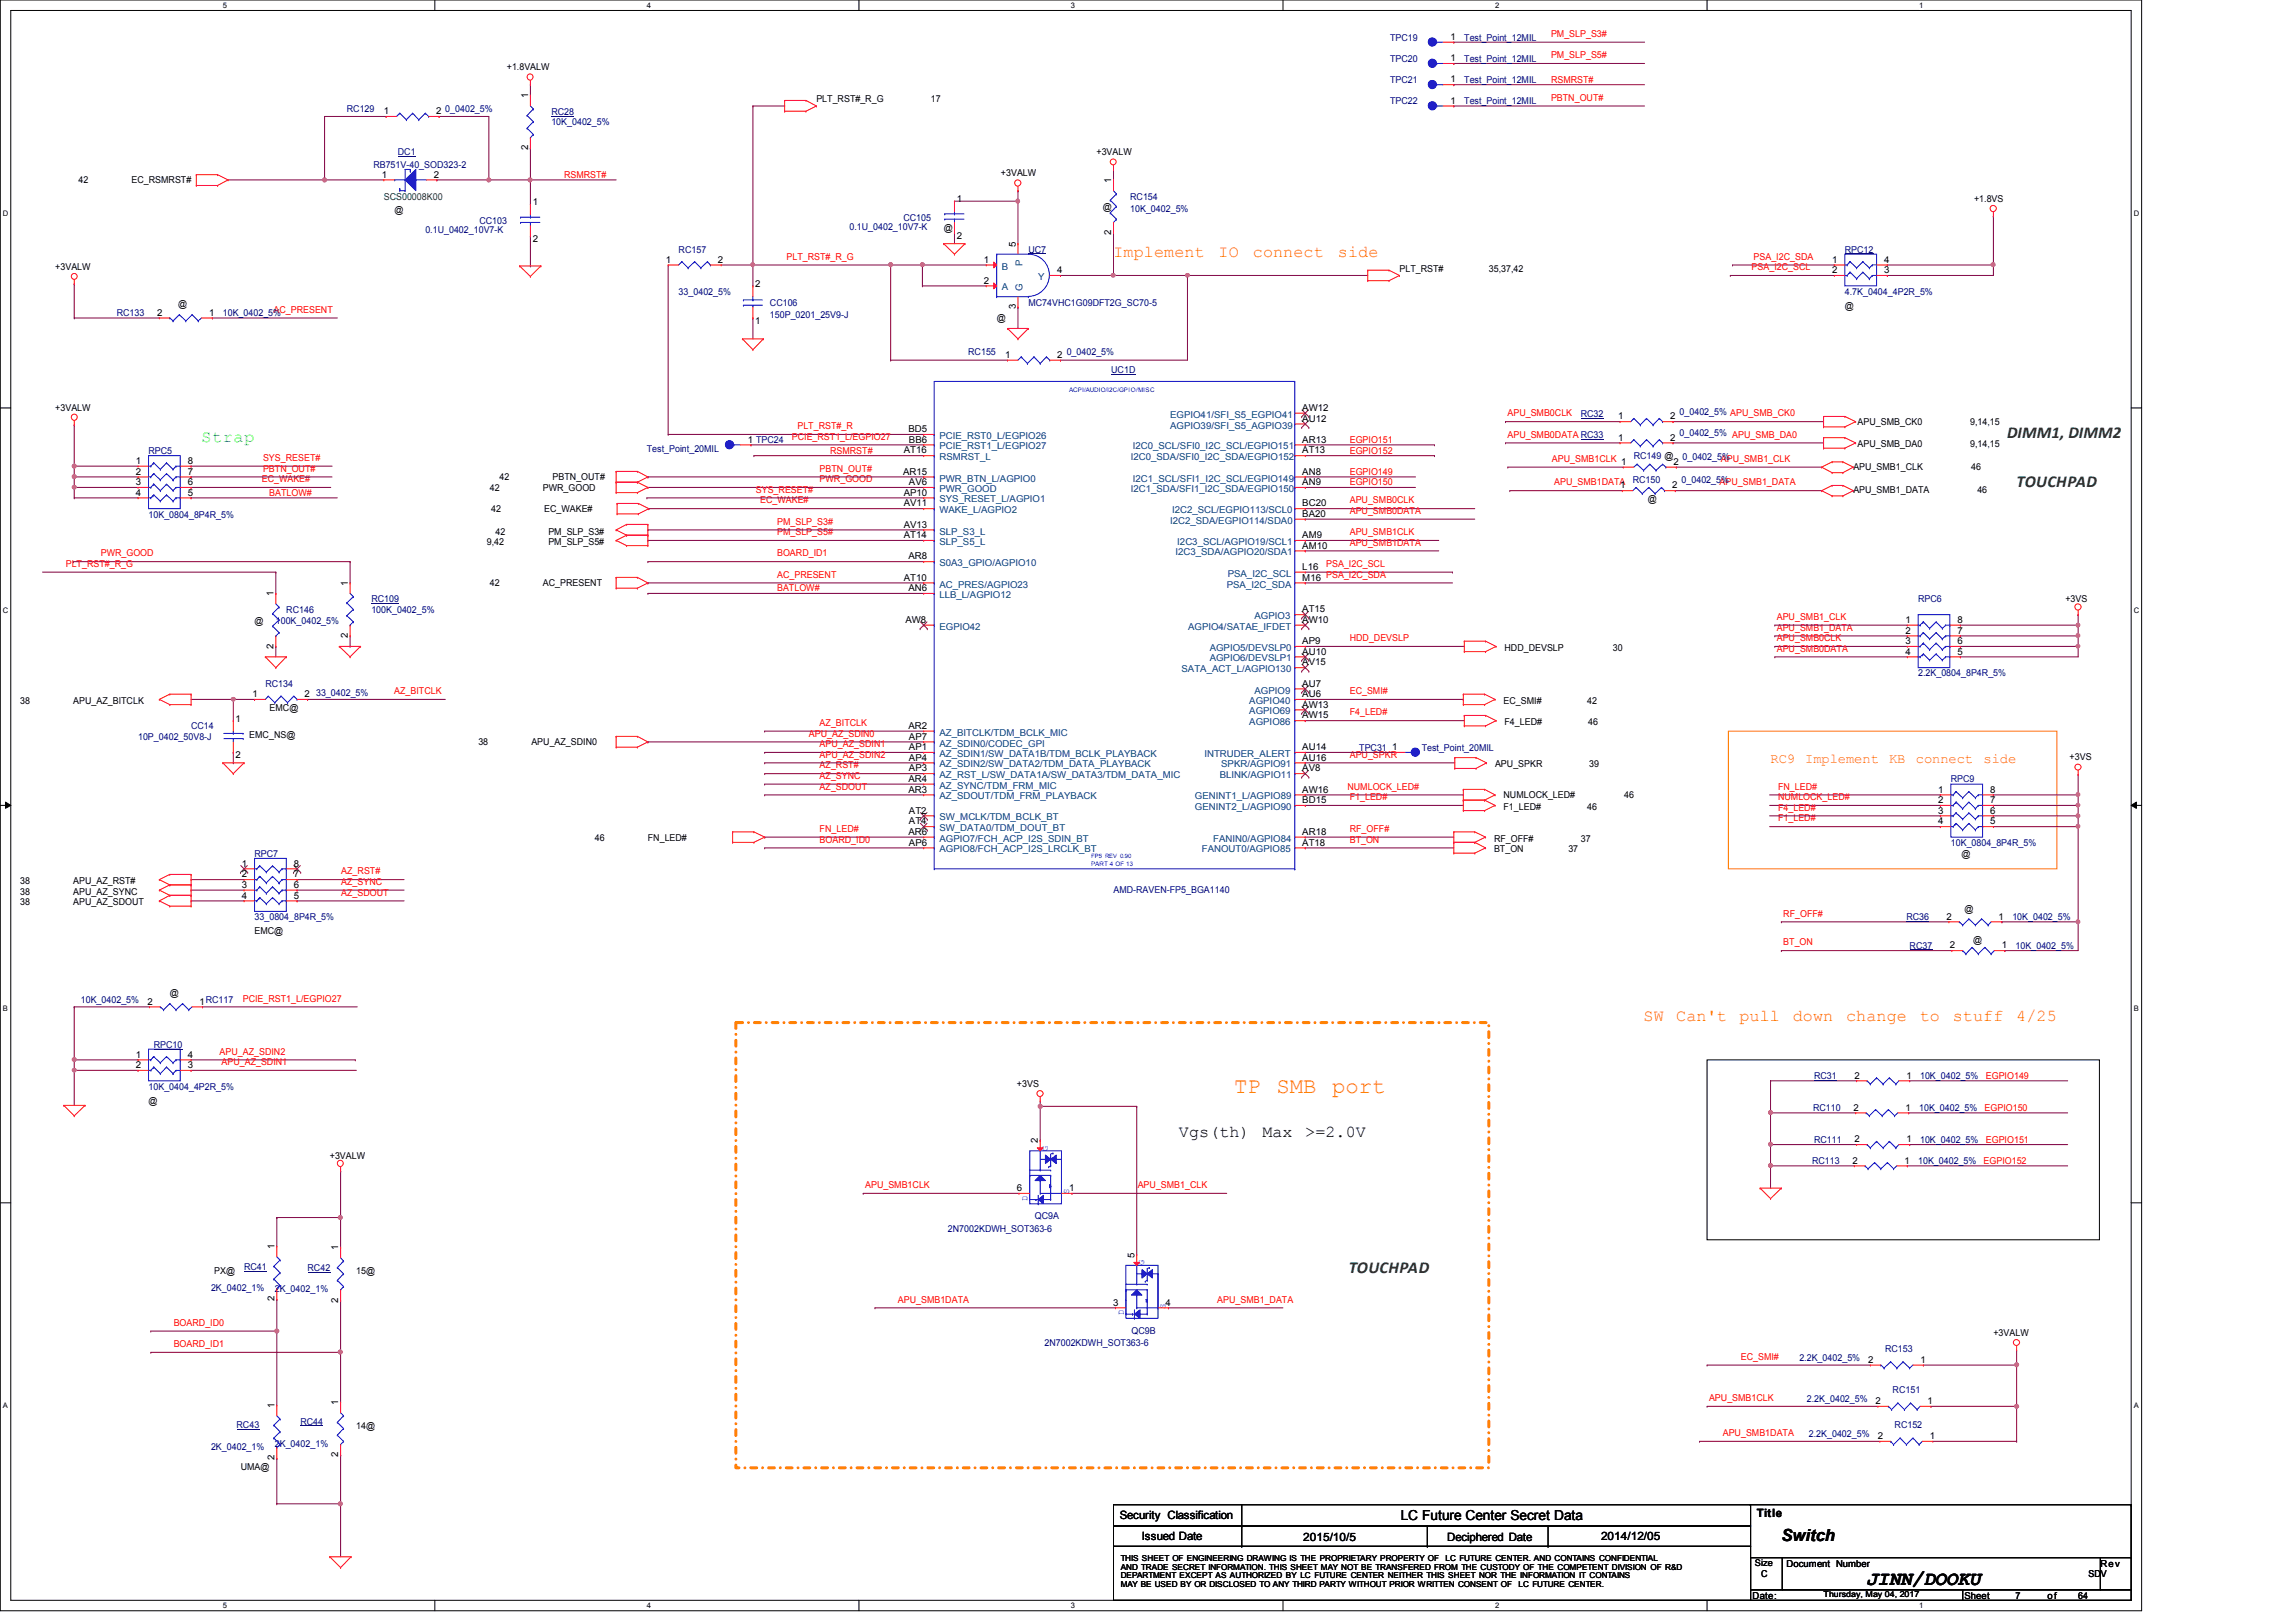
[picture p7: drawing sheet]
<svg xmlns="http://www.w3.org/2000/svg" width="297mm" height="210mm" viewBox="0 0 297 210" stroke-linecap="round" stroke-linejoin="round" font-family="sans-serif">
<defs><g id="words">
<text font-size="2.9" fill="#ff8000" x="159.7" y="141.5">TP SMB port</text>
<text font-size="2.6" x="241.4" y="205.1">JINN/DOOKU</text>
<g font-size="2.2" fill="#ff8000">
<text x="144.1" y="33.3">Implement</text>
<text x="157.6" y="33.3">IO</text>
<text x="162.1" y="33.3">connect</text>
<text x="173.1" y="33.3">side</text>
<text x="212.6" y="132.1">SW</text>
<text x="216.9" y="132.1">Can't</text>
<text x="225" y="132.1">pull</text>
<text x="231.9" y="132.1">down</text>
<text x="238.8" y="132.1">change</text>
<text x="248.4" y="132.1">to</text>
<text x="252.6" y="132.1">stuff</text>
<text x="260.8" y="132.1">4/25</text>
</g>
<text font-size="2.2" fill="#0f0" x="26.1" y="57.2">Strap</text>
<g font-size="2.2" fill="#008000">
<text x="259.7" y="56.6">DIMM1, DIMM2</text>
<text x="260.9" y="63.1">TOUCHPAD</text>
<text x="174.5" y="164.7">TOUCHPAD</text>
</g>
<g font-size="2.2">
<text x="152.5" y="147.2">Vgs(th)</text>
<text x="163.3" y="147.2">Max</text>
<text x="168.9" y="147.2">&gt;=2.0V</text>
<text x="230.5" y="199.5">Switch</text>
</g>
<g font-size="1.8" fill="#ff8000">
<text x="229.1" y="98.8">RC9</text>
<text x="233.5" y="98.8">Implement</text>
<text x="244.4" y="98.8">KB</text>
<text x="247.9" y="98.8">connect</text>
<text x="256.6" y="98.8">side</text>
</g>
<text font-size="1.8" x="181.2" y="196.8">LC Future Center Secret Data</text>
<g font-size="1.5">
<text x="144.9" y="196.6">Security Classification</text>
<text x="227.3" y="196.3">Title</text>
<text x="147.7" y="199.3">Issued Date</text>
<text x="168.6" y="199.4">2015/10/5</text>
<text x="187.2" y="199.4">Deciphered Date</text>
<text x="207.1" y="199.3">2014/12/05</text>
</g>
<g font-size="1.2" fill="#000080">
<text x="179.8" y="5.2">TPC19</text>
<text x="189.4" y="5.2">Test_Point_12MIL</text>
<text x="179.8" y="8">TPC20</text>
<text x="179.8" y="10.7">TPC21</text>
<text x="189.4" y="8">Test_Point_12MIL</text>
<text x="189.4" y="10.7">Test_Point_12MIL</text>
<text x="44.9" y="14.4">RC129</text>
<text x="57.6" y="14.4">0_0402_5%</text>
<text x="71.3" y="14.9">RC28</text>
<text x="71.3" y="16.2">10K_0402_5%</text>
<text x="179.8" y="13.5">TPC22</text>
<text x="189.4" y="13.5">Test_Point_12MIL</text>
<text x="48.3" y="21.7">RB751V-40_SOD323-2</text>
<text x="51.5" y="20.1">DC1</text>
<text x="62" y="29">CC103</text>
<text x="109.9" y="29.8">0.1U_0402_10V7-K</text>
<text x="116.9" y="28.6">CC105</text>
<text x="146.2" y="25.8">RC154</text>
<text x="146.2" y="27.5">10K_0402_5%</text>
<text x="55" y="30.2">0.1U_0402_10V7-K</text>
<text x="87.8" y="32.7">RC157</text>
<text x="133.1" y="32.7">UC7</text>
<text x="238.7" y="32.7">RPC12</text>
<text x="15.1" y="40.9">RC133</text>
<text x="28.8" y="40.9">10K_0402_5%</text>
<text x="87.8" y="38.1">33_0402_5%</text>
<text x="99.6" y="39.5">CC106</text>
<text x="99.6" y="41.2">150P_0201_25V9-J</text>
<text x="133.1" y="39.5">MC74VHC1G09DFT2G_SC70-5</text>
<text x="238.7" y="38.1">4.7K_0404_4P2R_5%</text>
<text x="125.3" y="46">RC155</text>
<text x="138" y="46">0_0402_5%</text>
<text x="143.8" y="48.3">UC1D</text>
<text x="204.5" y="53.9">RC32</text>
<text x="217.3" y="53.7">0_0402_5% APU_SMB_CK0</text>
<text x="19.2" y="58.7">RPC5</text>
<text x="83.7" y="58.5">Test_Point_20MIL</text>
<text x="211.4" y="59.4">RC149 @</text>
<text x="217.3" y="56.4">0_0402_5% APU_SMB_DA0</text>
<text x="217.7" y="59.6">0_0402_5%</text>
<text x="211.2" y="62.4">RC150</text>
<text x="217.5" y="62.6">0_0402_5%</text>
<text x="19.2" y="67">10K_0804_8P4R_5%</text>
<text x="48" y="77.9">RC109</text>
<text x="248.2" y="77.9">RPC6</text>
<text x="35.7" y="80.7">100K_0402_5%</text>
<text x="37" y="79.3">RC146</text>
<text x="48" y="79.3">100K_0402_5%</text>
<text x="34.3" y="88.9">RC134</text>
<text x="248.2" y="87.5">2.2K_0804_8P4R_5%</text>
<text x="17.9" y="95.8">10P_0402_50V8-J</text>
<text x="24.7" y="94.4">CC14</text>
<text x="40.9" y="90.1">33_0402_5%</text>
<text x="175.8" y="97.2">TPC31</text>
<text x="183.9" y="97.2">Test_Point_20MIL</text>
<text x="252.4" y="101.3">RPC9</text>
<text x="32.9" y="110.9">RPC7</text>
<text x="252.4" y="109.5">10K_0804_8P4R_5%</text>
<text x="32.9" y="119.1">33_0804_8P4R_5%</text>
<text x="144.1" y="115.5">AMD-RAVEN-FP5_BGA1140</text>
<text x="246.6" y="119.1">RC36</text>
<text x="260.3" y="119.1">10K_0402_5%</text>
<text x="247.1" y="122.8">RC37</text>
<text x="260.8" y="122.8">10K_0402_5%</text>
<text x="10.5" y="129.8">10K_0402_5%</text>
<text x="19.9" y="135.7">RPC10</text>
<text x="19.2" y="141">10K_0404_4P2R_5%</text>
<text x="234.6" y="143.8">RC110</text>
<text x="234.7" y="139.7">RC31</text>
<text x="248.3" y="143.8">10K_0402_5%</text>
<text x="248.4" y="139.7">10K_0402_5%</text>
<text x="234.7" y="147.9">RC111</text>
<text x="248.4" y="147.9">10K_0402_5%</text>
<text x="234.4" y="150.6">RC113</text>
<text x="248.2" y="150.6">10K_0402_5%</text>
<text x="122.6" y="159.4">2N7002KDWH_SOT363-6</text>
<text x="133.9" y="157.8">QC9A</text>
<text x="27.3" y="167.1">2K_0402_1%</text>
<text x="31.6" y="164.3">RC41</text>
<text x="35.6" y="167.2">2K_0402_1%</text>
<text x="39.8" y="164.5">RC42</text>
<text x="146.4" y="172.6">QC9B</text>
<text x="135.1" y="174.2">2N7002KDWH_SOT363-6</text>
<text x="232.8" y="176.1">2.2K_0402_5%</text>
<text x="243.9" y="174.9">RC153</text>
<text x="30.6" y="184.8">RC43</text>
<text x="38.9" y="184.4">RC44</text>
<text x="233.8" y="181.5">2.2K_0402_5%</text>
<text x="244.9" y="180.3">RC151</text>
<text x="245.1" y="184.8">RC152</text>
<text x="27.3" y="187.7">2K_0402_1%</text>
<text x="35.6" y="187.2">2K_0402_1%</text>
<text x="234" y="186">2.2K_0402_5%</text>
</g>
<g font-size="1.2">
<text x="187.7" y="5.2">1</text>
<text x="65.6" y="9.1">+1.8VALW</text>
<text x="187.7" y="7.9">1</text>
<text x="187.7" y="10.7">1</text>
<text x="49.7" y="14.8">1</text>
<text x="56.4" y="14.8">2</text>
<text x="68.3" y="12.7" transform="rotate(-90 68.3 12.7)">1</text>
<text x="105.6" y="13.2">PLT_RST#_R_G</text>
<text x="120.4" y="13.2">17</text>
<text x="187.7" y="13.4">1</text>
<text x="10.2" y="23.6">42</text>
<text x="17" y="23.6">EC_RSMRST#</text>
<text x="49.4" y="23">1</text>
<text x="56.1" y="23">2</text>
<text x="68.3" y="19.5" transform="rotate(-90 68.3 19.5)">2</text>
<text x="129.5" y="22.8">+3VALW</text>
<text x="141.9" y="20.1">+3VALW</text>
<text x="143.8" y="23.7" transform="rotate(-90 143.8 23.7)">1</text>
<text x="51.1" y="27.6">@</text>
<text x="68.9" y="26.6">1</text>
<text x="122.1" y="29.9">@</text>
<text x="123.8" y="26.2">1</text>
<text x="142.7" y="27.2">@</text>
<text x="255.4" y="26.1">+1.8VS</text>
<text x="7.2" y="34.9">+3VALW</text>
<text x="68.9" y="31.3">2</text>
<text x="86.1" y="34">1</text>
<text x="92.9" y="34">2</text>
<text x="123.8" y="30.9">2</text>
<text x="127.3" y="34">1</text>
<text x="131.4" y="31.9" transform="rotate(-90 131.4 31.9)">5</text>
<text x="136.8" y="35.3">4</text>
<text x="143.8" y="30.4" transform="rotate(-90 143.8 30.4)">2</text>
<text x="181.1" y="35.1">PLT_RST#</text>
<text x="192.6" y="35.1">35,37,42</text>
<text x="237" y="34">1</text>
<text x="237" y="35.3">2</text>
<text x="243.8" y="34">4</text>
<text x="243.8" y="35.3">3</text>
<text x="20.3" y="40.9">2</text>
<text x="23.1" y="39.7">@</text>
<text x="27" y="40.9">1</text>
<text x="97.7" y="41.9">1</text>
<text x="97.7" y="37.2">2</text>
<text x="127.3" y="36.7">2</text>
<text x="128.9" y="41.6">@</text>
<text x="131.4" y="40" transform="rotate(-90 131.4 40)">3</text>
<text x="238.7" y="40">@</text>
<text x="130" y="46.3">1</text>
<text x="136.8" y="46.3">2</text>
<text x="7.2" y="53.1">+3VALW</text>
<text x="168.5" y="53.2">AW12</text>
<text x="96.7" y="57.3">1 TPC24</text>
<text x="116.9" y="58.7">AT16</text>
<text x="117.5" y="55.9">BD5</text>
<text x="117.6" y="57.3">BB6</text>
<text x="168.5" y="58.7">AT13</text>
<text x="168.5" y="57.3">AR13</text>
<text x="168.5" y="54.6">AU12</text>
<text x="209.3" y="54.3">1</text>
<text x="209.3" y="57">1</text>
<text x="216.1" y="54.3">2</text>
<text x="216.1" y="57">2</text>
<text x="240.3" y="55">APU_SMB_CK0</text>
<text x="240.3" y="57.8">APU_SMB_DA0</text>
<text x="254.9" y="55">9,14,15</text>
<text x="254.9" y="57.8">9,14,15</text>
<text x="17.6" y="60">1</text>
<text x="17.6" y="61.4">2</text>
<text x="17.6" y="62.8">3</text>
<text x="17.6" y="64.1">4</text>
<text x="24.3" y="60">8</text>
<text x="24.3" y="61.4">7</text>
<text x="24.3" y="62.8">6</text>
<text x="24.3" y="64.1">5</text>
<text x="63.4" y="63.5">42</text>
<text x="64.6" y="62.1">42</text>
<text x="70.2" y="63.5">PWR_GOOD</text>
<text x="71.5" y="62.1">PBTN_OUT#</text>
<text x="116.8" y="61.4">AR15</text>
<text x="116.9" y="65.5">AV11</text>
<text x="116.9" y="64.1">AP10</text>
<text x="117.6" y="62.8">AV6</text>
<text x="168.5" y="65.5">BC20</text>
<text x="168.5" y="62.8">AN9</text>
<text x="168.5" y="61.4">AN8</text>
<text x="209.6" y="63.2">1</text>
<text x="209.7" y="60.2">1</text>
<text x="213.2" y="65">@</text>
<text x="216.3" y="63.2">2</text>
<text x="216.5" y="60.2">2</text>
<text x="239.8" y="60.8">APU_SMB1_CLK</text>
<text x="239.8" y="63.8">APU_SMB1_DATA</text>
<text x="255" y="60.8">46</text>
<text x="255.8" y="63.8">46</text>
<text x="63" y="70.5">9,42</text>
<text x="63.5" y="66.3">42</text>
<text x="64.1" y="69.2">42</text>
<text x="70.4" y="66.3">EC_WAKE#</text>
<text x="70.9" y="69.2">PM_SLP_S3#</text>
<text x="70.9" y="70.5">PM_SLP_S5#</text>
<text x="116.9" y="69.6">AT14</text>
<text x="116.9" y="68.3">AV13</text>
<text x="168.5" y="71">AM10</text>
<text x="168.5" y="69.6">AM9</text>
<text x="168.5" y="66.9">BA20</text>
<text x="35.4" y="77.2" transform="rotate(-90 35.4 77.2)">1</text>
<text x="45" y="75.8" transform="rotate(-90 45 75.8)">1</text>
<text x="63.4" y="75.9">42</text>
<text x="70.2" y="75.9">AC_PRESENT</text>
<text x="116.9" y="75.1">AT10</text>
<text x="117.5" y="76.5">AN6</text>
<text x="117.5" y="72.4">AR8</text>
<text x="168.5" y="75.1">M16</text>
<text x="168.5" y="73.7">L16</text>
<text x="267.2" y="77.9">+3VS</text>
<text x="32.9" y="80.7">@</text>
<text x="35.4" y="83.9" transform="rotate(-90 35.4 83.9)">2</text>
<text x="45" y="82.5" transform="rotate(-90 45 82.5)">2</text>
<text x="117.1" y="80.6">AW8</text>
<text x="168.5" y="83.4">AP9</text>
<text x="168.5" y="80.6">AW10</text>
<text x="168.5" y="79.2">AT15</text>
<text x="246.5" y="80.6">1</text>
<text x="246.5" y="82">2</text>
<text x="246.5" y="83.4">3</text>
<text x="253.2" y="80.6">8</text>
<text x="253.2" y="82">7</text>
<text x="253.2" y="83.4">6</text>
<text x="168.5" y="88.9">AU7</text>
<text x="168.5" y="86.1">AV15</text>
<text x="168.5" y="84.7">AU10</text>
<text x="194.6" y="84.2">HDD_DEVSLP</text>
<text x="208.7" y="84.2">30</text>
<text x="246.5" y="84.7">4</text>
<text x="253.2" y="84.7">5</text>
<text x="2.6" y="91.1">38</text>
<text x="9.5" y="91.1">APU_AZ_BITCLK</text>
<text x="30.5" y="93.4">1</text>
<text x="32.3" y="95.5">EMC_NS@</text>
<text x="32.7" y="90.2">1</text>
<text x="34.9" y="92.1">EMC@</text>
<text x="39.4" y="90.2">2</text>
<text x="117.5" y="94.3">AR2</text>
<text x="117.6" y="95.7">AP7</text>
<text x="168.5" y="93">AW15</text>
<text x="168.5" y="91.6">AW13</text>
<text x="168.5" y="90.2">AU6</text>
<text x="194.5" y="91.1">EC_SMI#</text>
<text x="194.6" y="93.9">F4_LED#</text>
<text x="205.4" y="91.1">42</text>
<text x="205.5" y="93.9">46</text>
<text x="30.5" y="98.1">2</text>
<text x="61.9" y="96.4">38</text>
<text x="68.7" y="96.4">APU_AZ_SDIN0</text>
<text x="117.5" y="101.2">AR4</text>
<text x="117.6" y="99.8">AP3</text>
<text x="117.6" y="98.4">AP4</text>
<text x="117.6" y="97.1">AP1</text>
<text x="168.5" y="99.8">AV8</text>
<text x="168.5" y="98.4">AU16</text>
<text x="168.5" y="97.1">AU14</text>
<text x="180.1" y="97.1">1</text>
<text x="193.4" y="99.3">APU_SPKR</text>
<text x="205.6" y="99.3">39</text>
<text x="267.8" y="98.4">+3VS</text>
<text x="117.5" y="102.6">AR3</text>
<text x="117.6" y="106.7">AT4</text>
<text x="117.6" y="105.3">AT2</text>
<text x="168.5" y="103.9">BD15</text>
<text x="168.5" y="102.6">AW16</text>
<text x="194.5" y="103.3">NUMLOCK_LED#</text>
<text x="194.5" y="104.8">F1_LED#</text>
<text x="205.4" y="104.8">46</text>
<text x="210.1" y="103.3">46</text>
<text x="250.7" y="102.6">1</text>
<text x="250.7" y="103.9">2</text>
<text x="250.7" y="105.3">3</text>
<text x="250.7" y="106.7">4</text>
<text x="257.5" y="102.6">8</text>
<text x="257.5" y="103.9">7</text>
<text x="257.5" y="105.3">6</text>
<text x="257.5" y="106.7">5</text>
<text x="31.3" y="112.1">1</text>
<text x="31.3" y="113.5">2</text>
<text x="38" y="112.1">8</text>
<text x="38" y="113.5">7</text>
<text x="77" y="108.8">46</text>
<text x="83.8" y="108.8">FN_LED#</text>
<text x="117.5" y="108">AR6</text>
<text x="117.6" y="109.4">AP6</text>
<text x="168.5" y="109.4">AT18</text>
<text x="168.5" y="108">AR18</text>
<text x="193.3" y="110.3">BT_ON</text>
<text x="193.3" y="108.9">RF_OFF#</text>
<text x="202.9" y="110.3">37</text>
<text x="204.5" y="108.9">37</text>
<text x="253.8" y="110.9">@</text>
<text x="2.6" y="114.4">38</text>
<text x="2.6" y="115.8">38</text>
<text x="2.6" y="117.2">38</text>
<text x="9.5" y="114.4">APU_AZ_RST#</text>
<text x="9.5" y="115.8">APU_AZ_SYNC</text>
<text x="9.5" y="117.2">APU_AZ_SDOUT</text>
<text x="31.3" y="114.9">3</text>
<text x="31.3" y="116.3">4</text>
<text x="38" y="114.9">6</text>
<text x="38" y="116.3">5</text>
<text x="251.8" y="119">2</text>
<text x="254.2" y="118">@</text>
<text x="258.6" y="119">1</text>
<text x="32.9" y="120.9">EMC@</text>
<text x="252.3" y="122.7">2</text>
<text x="255.3" y="122.1">@</text>
<text x="259" y="122.7">1</text>
<text x="19.1" y="130">2</text>
<text x="22" y="128.9">@</text>
<text x="25.8" y="130">1RC117</text>
<text x="17.6" y="136.9">1</text>
<text x="24.3" y="136.9">4</text>
<text x="17.6" y="138.2">2</text>
<text x="19.2" y="142.8">@</text>
<text x="24.3" y="138.2">3</text>
<text x="131.6" y="140.6">+3VS</text>
<text x="239.8" y="143.7">2</text>
<text x="239.9" y="139.6">2</text>
<text x="246.5" y="143.7">1</text>
<text x="246.6" y="139.6">1</text>
<text x="42.7" y="149.9">+3VALW</text>
<text x="134.3" y="148" transform="rotate(-90 134.3 148)">2</text>
<text x="239.9" y="147.8">2</text>
<text x="246.6" y="147.8">1</text>
<text x="131.6" y="154.1">6</text>
<text x="138.3" y="154.1">1</text>
<text x="239.6" y="150.6">2</text>
<text x="246.4" y="150.6">1</text>
<text x="35.5" y="161.7" transform="rotate(-90 35.5 161.7)">1</text>
<text x="43.8" y="161.8" transform="rotate(-90 43.8 161.8)">1</text>
<text x="27.7" y="164.9">PX@</text>
<text x="46.1" y="164.9">15@</text>
<text x="146.8" y="162.8" transform="rotate(-90 146.8 162.8)">5</text>
<text x="35.5" y="168.4" transform="rotate(-90 35.5 168.4)">2</text>
<text x="43.8" y="168.6" transform="rotate(-90 43.8 168.6)">2</text>
<text x="144" y="169">3</text>
<text x="150.8" y="169">4</text>
<text x="257.9" y="172.8">+3VALW</text>
<text x="241.7" y="176.4">2</text>
<text x="248.5" y="176.4">1</text>
<text x="35.5" y="182.2" transform="rotate(-90 35.5 182.2)">1</text>
<text x="43.8" y="181.9" transform="rotate(-90 43.8 181.9)">1</text>
<text x="46.1" y="184.9">14@</text>
<text x="242.7" y="181.7">2</text>
<text x="249.4" y="181.7">1</text>
<text x="31.2" y="190.3">UMA@</text>
<text x="35.5" y="189" transform="rotate(-90 35.5 189)">2</text>
<text x="43.8" y="188.6" transform="rotate(-90 43.8 188.6)">2</text>
<text x="242.9" y="186.2">2</text>
<text x="249.7" y="186.2">1</text>
<text x="227" y="202.7">Size</text>
<text x="231.1" y="202.7">Document Number</text>
<text x="271.7" y="202.7">Rev</text>
<text x="226.7" y="206.9">Date:</text>
<text x="227.8" y="204.1">C</text>
<text x="254.2" y="206.9">Sheet</text>
<text x="260.8" y="206.9">7</text>
<text x="264.9" y="206.9">of</text>
<text x="268.9" y="206.9">64</text>
<text x="270.2" y="204.1">SDV</text>
</g>
<g font-size="1.2" fill="#f00">
<text x="200.7" y="4.8">PM_SLP_S3#</text>
<text x="200.7" y="7.5">PM_SLP_S5#</text>
<text x="200.7" y="10.7">RSMRST#</text>
<text x="200.7" y="13">PBTN_OUT#</text>
<text x="73" y="23">RSMRST#</text>
<text x="101.8" y="33.6">PLT_RST#_R_G</text>
<text x="226.6" y="35">PSA_I2C_SCL</text>
<text x="226.9" y="33.6">PSA_I2C_SDA</text>
<text x="35.4" y="40.5">AC_PRESENT</text>
<text x="195" y="53.9">APU_SMB0CLK</text>
<text x="34" y="59.6">SYS_RESET#</text>
<text x="102.4" y="56.9">PCIE_RST1_L/EGPIO27</text>
<text x="103.2" y="55.5">PLT_RST#_R</text>
<text x="107.4" y="58.7">RSMRST#</text>
<text x="174.6" y="58.7">EGPIO152</text>
<text x="174.6" y="57.3">EGPIO151</text>
<text x="195" y="56.6">APU_SMB0DATA RC33</text>
<text x="200.8" y="59.8">APU_SMB1CLK</text>
<text x="222.6" y="59.8">APU_SMB1_CLK</text>
<text x="33.9" y="62.4">EC_WAKE#</text>
<text x="34" y="61">PBTN_OUT#</text>
<text x="34.8" y="64.2">BATLOW#</text>
<text x="97.8" y="63.8">SYS_RESET#</text>
<text x="98.3" y="65.2">EC_WAKE#</text>
<text x="106" y="62.4">PWR_GOOD</text>
<text x="106" y="61">PBTN_OUT#</text>
<text x="174.6" y="65.2">APU_SMB0CLK</text>
<text x="174.6" y="61.5">EGPIO149</text>
<text x="174.6" y="62.8">EGPIO150</text>
<text x="201.1" y="62.8">APU_SMB1DATA</text>
<text x="222.5" y="62.8">APU_SMB1_DATA</text>
<text x="100.5" y="69.3">PM_SLP_S5#</text>
<text x="100.5" y="67.9">PM_SLP_S3#</text>
<text x="174.6" y="66.5">APU_SMB0DATA</text>
<text x="174.6" y="69.3">APU_SMB1CLK</text>
<text x="174.6" y="70.6">APU_SMB1DATA</text>
<text x="8.5" y="73.4">PLT_RST#_R_G</text>
<text x="13" y="72">PWR_GOOD</text>
<text x="100.5" y="72">BOARD_ID1</text>
<text x="100.5" y="74.8">AC_PRESENT</text>
<text x="100.5" y="76.5">BATLOW#</text>
<text x="171.6" y="73.4">PSA_I2C_SCL</text>
<text x="171.6" y="74.8">PSA_I2C_SDA</text>
<text x="174.6" y="83">HDD_DEVSLP</text>
<text x="229.9" y="81.6">APU_SMB1_DATA</text>
<text x="229.9" y="80.2">APU_SMB1_CLK</text>
<text x="229.9" y="83">APU_SMB0CLK</text>
<text x="51" y="89.8">AZ_BITCLK</text>
<text x="174.6" y="89.8">EC_SMI#</text>
<text x="229.9" y="84.3">APU_SMB0DATA</text>
<text x="104.6" y="95.3">APU_AZ_SDIN0</text>
<text x="106" y="93.9">AZ_BITCLK</text>
<text x="174.6" y="92.6">F4_LED#</text>
<text x="106" y="99.4">AZ_RST#</text>
<text x="106" y="100.8">AZ_SYNC</text>
<text x="106" y="96.7">APU_AZ_SDIN1</text>
<text x="106" y="98">APU_AZ_SDIN2</text>
<text x="174.6" y="98">APU_SPKR</text>
<text x="106" y="102.2">AZ_SDOUT</text>
<text x="106" y="107.7">FN_LED#</text>
<text x="174.3" y="102.2">NUMLOCK_LED#</text>
<text x="174.6" y="107.7">RF_OFF#</text>
<text x="174.6" y="103.5">F1_LED#</text>
<text x="230" y="106.3">F1_LED#</text>
<text x="230" y="102.2">FN_LED#</text>
<text x="230" y="103.5">NUMLOCK_LED#</text>
<text x="230" y="104.9">F4_LED#</text>
<text x="44.2" y="113.2">AZ_RST#</text>
<text x="106" y="109.1">BOARD_ID0</text>
<text x="174.6" y="109.1">BT_ON</text>
<text x="44.2" y="114.5">AZ_SYNC</text>
<text x="44.2" y="115.9">AZ_SDOUT</text>
<text x="230.7" y="118.6">RF_OFF#</text>
<text x="230.7" y="122.3">BT_ON</text>
<text x="31.4" y="129.6">PCIE_RST1_L/EGPIO27</text>
<text x="28.4" y="136.5">APU_AZ_SDIN2</text>
<text x="28.7" y="137.8">APU_AZ_SDIN1</text>
<text x="256.7" y="143.8">EGPIO150</text>
<text x="256.9" y="139.6">EGPIO149</text>
<text x="256.9" y="147.9">EGPIO151</text>
<text x="111.9" y="153.8">APU_SMB1CLK</text>
<text x="147.2" y="153.8">APU_SMB1_CLK</text>
<text x="256.6" y="150.6">EGPIO152</text>
<text x="22.5" y="171.6">BOARD_ID0</text>
<text x="116.2" y="168.6">APU_SMB1DATA</text>
<text x="157.5" y="168.6">APU_SMB1_DATA</text>
<text x="22.5" y="174.3">BOARD_ID1</text>
<text x="225.2" y="176">EC_SMI#</text>
<text x="221.1" y="181.3">APU_SMB1CLK</text>
<text x="222.9" y="185.8">APU_SMB1DATA</text>
</g>
<text font-size="1.2" fill="#008000" x="49.7" y="25.8">SCS00008K00</text>
<g font-size="1.2" fill="#004080">
<text x="129.6" y="34.9">B</text>
<text x="132.3" y="34.4" transform="rotate(-90 132.3 34.4)">P</text>
<text x="129.6" y="37.6">A</text>
<text x="132.3" y="37.7" transform="rotate(-90 132.3 37.7)">G</text>
<text x="134.3" y="36.2">Y</text>
<text x="121.5" y="59.6">RSMRST_L</text>
<text x="121.5" y="58.2">PCIE_RST1_L/EGPIO27</text>
<text x="121.5" y="56.8">PCIE_RST0_L/EGPIO26</text>
<text x="146.3" y="59.6">I2C0_SDA/SFI0_I2C_SDA/EGPIO152</text>
<text x="146.6" y="58.2">I2C0_SCL/SFI0_I2C_SCL/EGPIO151</text>
<text x="151.4" y="55.5">AGPIO39/SFI_S5_AGPIO39</text>
<text x="151.4" y="54.1">EGPIO41/SFI_S5_EGPIO41</text>
<text x="121.5" y="65">SYS_RESET_L/AGPIO1</text>
<text x="121.5" y="63.7">PWR_GOOD</text>
<text x="121.5" y="62.3">PWR_BTN_L/AGPIO0</text>
<text x="146.3" y="63.7">I2C1_SDA/SFI1_I2C_SDA/EGPIO150</text>
<text x="146.6" y="62.3">I2C1_SCL/SFI1_I2C_SCL/EGPIO149</text>
<text x="121.5" y="70.5">SLP_S5_L</text>
<text x="121.5" y="69.2">SLP_S3_L</text>
<text x="121.5" y="66.4">WAKE_L/AGPIO2</text>
<text x="151.4" y="67.8">I2C2_SDA/EGPIO114/SDA0</text>
<text x="151.6" y="66.4">I2C2_SCL/EGPIO113/SCL0</text>
<text x="152.1" y="71.9">I2C3_SDA/AGPIO20/SDA1</text>
<text x="152.3" y="70.5">I2C3_SCL/AGPIO19/SCL1</text>
<text x="121.5" y="77.4">LLB_L/AGPIO12</text>
<text x="121.5" y="76">AC_PRES/AGPIO23</text>
<text x="121.5" y="73.3">S0A3_GPIO/AGPIO10</text>
<text x="158.7" y="76">PSA_I2C_SDA</text>
<text x="158.8" y="74.6">PSA_I2C_SCL</text>
<text x="121.5" y="81.5">EGPIO42</text>
<text x="153.7" y="81.5">AGPIO4/SATAE_IFDET</text>
<text x="162.3" y="80.1">AGPIO3</text>
<text x="152.9" y="87">SATA_ACT_L/AGPIO130</text>
<text x="156.5" y="85.6">AGPIO6/DEVSLP1</text>
<text x="156.5" y="84.2">AGPIO5/DEVSLP0</text>
<text x="162.3" y="89.7">AGPIO9</text>
<text x="121.5" y="95.2">AZ_BITCLK/TDM_BCLK_MIC</text>
<text x="161.6" y="93.9">AGPIO86</text>
<text x="161.6" y="92.5">AGPIO69</text>
<text x="161.6" y="91.1">AGPIO40</text>
<text x="121.5" y="100.7">AZ_RST_L/SW_DATA1A/SW_DATA3/TDM_DATA_MIC</text>
<text x="121.5" y="99.3">AZ_SDIN2/SW_DATA2/TDM_DATA_PLAYBACK</text>
<text x="121.5" y="98">AZ_SDIN1/SW_DATA1B/TDM_BCLK_PLAYBACK</text>
<text x="121.5" y="96.6">AZ_SDIN0/CODEC_GPI</text>
<text x="155.8" y="98">INTRUDER_ALERT</text>
<text x="157.8" y="100.7">BLINK/AGPIO11</text>
<text x="158" y="99.3">SPKR/AGPIO91</text>
<text x="121.5" y="107.6">SW_DATA0/TDM_DOUT_BT</text>
<text x="121.5" y="106.2">SW_MCLK/TDM_BCLK_BT</text>
<text x="121.5" y="103.5">AZ_SDOUT/TDM_FRM_PLAYBACK</text>
<text x="121.5" y="102.1">AZ_SYNC/TDM_FRM_MIC</text>
<text x="154.6" y="104.8">GENINT2_L/AGPIO90</text>
<text x="154.6" y="103.5">GENINT1_L/AGPIO89</text>
<text x="121.5" y="110.3">AGPIO8/FCH_ACP_I2S_LRCLK_BT</text>
<text x="121.5" y="108.9">AGPIO7/FCH_ACP_I2S_SDIN_BT</text>
<text x="155.5" y="110.3">FANOUT0/AGPIO85</text>
<text x="157" y="108.9">FANIN0/AGPIO84</text>
</g>
<g font-size="1.1" fill="#00f">
<text x="135.5" y="148.9" transform="rotate(-90 135.5 148.9)">G</text>
<text x="132.9" y="155.4" transform="rotate(-90 132.9 155.4)">D</text>
<text x="138.3" y="154.6" transform="rotate(-90 138.3 154.6)">S</text>
<text x="148" y="163.7" transform="rotate(-90 148 163.7)">G</text>
<text x="145.4" y="170.2" transform="rotate(-90 145.4 170.2)">D</text>
<text x="150.8" y="169.4" transform="rotate(-90 150.8 169.4)">S</text>
</g>
<g font-size="1.1">
<text x="145" y="203.1">AND TRADE SECRET INFORMATION. THIS SHEET MAY NOT BE TRANSFERED FROM THE CUSTODY OF THE COMPETENT DIVISION OF R&amp;D</text>
<text x="145" y="202">THIS SHEET OF ENGINEERING DRAWING IS THE PROPRIETARY PROPERTY OF</text>
<text x="187" y="202">LC FUTURE CENTER. AND CONTAINS CONFIDENTIAL</text>
<text x="145" y="204.2">DEPARTMENT EXCEPT AS AUTHORIZED BY LC FUTURE CENTER NEITHER THIS SHEET NOR THE INFORMATION IT CONTAINS</text>
<text x="145" y="205.3">MAY BE USED BY OR DISCLOSED TO ANY THIRD PARTY WITHOUT PRIOR WRITTEN CONSENT OF</text>
<text x="196.5" y="205.3">LC FUTURE CENTER.</text>
<text x="235.9" y="206.7">Thursday, May 04, 2017</text>
</g>
<g font-size="1">
<text x="28.8" y="1">5</text>
<text x="83.7" y="1">4</text>
<text x="138.6" y="1">3</text>
<text x="193.4" y="1">2</text>
<text x="248.3" y="1">1</text>
<text x=".4" y="27.9">D</text>
<text x="276.1" y="27.9">D</text>
<text x=".4" y="79.4">C</text>
<text x="276.1" y="79.4">C</text>
<text x=".4" y="130.8">B</text>
<text x="276.1" y="130.8">B</text>
<text x=".4" y="182.2">A</text>
<text x="276.1" y="182.2">A</text>
<text x="28.8" y="208.1">5</text>
<text x="83.7" y="208.1">4</text>
<text x="138.6" y="208.1">3</text>
<text x="193.4" y="208.1">2</text>
<text x="248.3" y="208.1">1</text>
</g>
<g font-size=".8" fill="#00f">
<text x="138.3" y="50.7">ACPI/AUDIO/I2C/GPIO/MISC</text>
<text x="141.2" y="112.1">PART 4 OF 13</text>
<text x="141.2" y="111">FP5 REV 0.90</text>
</g>
</g></defs>
<path d="M0 0h277.1v208.4h-277.1zM1.4 1.4h274.3v205.7h-274.3z" fill="none" stroke="#000" stroke-width=".13"/>
<g fill="#fff">
<path d="M28.8 .1h.6v1.1h-.6z"/>
<path d="M28.8 207.2h.6v1.1h-.6z"/>
</g>
<path d="M56.3 0v1.4M56.3 207.1v1.3" fill="none" stroke="#000" stroke-width=".13"/>
<g fill="#fff">
<path d="M83.7 .1h.5v1.1h-.5z"/>
<path d="M83.7 207.2h.5v1.1h-.5z"/>
</g>
<path d="M111.1 0v1.4M111.1 207.1v1.3" fill="none" stroke="#000" stroke-width=".13"/>
<g fill="#fff">
<path d="M138.6 .1h.5v1.1h-.5z"/>
<path d="M138.6 207.2h.5v1.1h-.5z"/>
</g>
<path d="M166 0v1.4M166 207.1v1.3" fill="none" stroke="#000" stroke-width=".13"/>
<g fill="#fff">
<path d="M193.4 .1h.6v1.1h-.6z"/>
<path d="M193.4 207.2h.6v1.1h-.6z"/>
</g>
<path d="M220.8 0v1.4M220.8 207.1v1.3" fill="none" stroke="#000" stroke-width=".13"/>
<g fill="#fff">
<path d="M248.3 .1h.5v1.1h-.5z"/>
<path d="M248.3 207.2h.5v1.1h-.5z"/>
<path d="M.4 27.1h.7v1.1h-.7z"/>
<path d="M276.1 27.1h.7v1.1h-.7z"/>
<path d="M.4 78.5h.7v1.1h-.7z"/>
<path d="M276.1 78.5h.7v1.1h-.7z"/>
</g>
<path d="M0 52.8h1.4M275.7 52.8h1.4" fill="none" stroke="#000" stroke-width=".13"/>
<g fill="#fff">
<path d="M.4 129.9h.6v1.1h-.6z"/>
<path d="M276.1 129.9h.6v1.1h-.6z"/>
</g>
<path d="M0 104.2h1.4M.7 103.8l.7 .4-.7 .4zM275.7 104.2l.7-.4v.8zM275.7 104.2h1.4" fill="none" stroke="#000" stroke-width=".13"/>
<path d="M.7 103.8l.7 .4-.7 .4zM275.7 104.2l.7-.4v.8z" fill="#000"/>
<g fill="#fff">
<path d="M.4 181.4h.6v1.1h-.6z"/>
<path d="M276.1 181.4h.6v1.1h-.6z"/>
</g>
<path d="M220.8 137.2h50.8v23.2h-50.8zM0 155.7h1.4M275.7 155.7h1.4" fill="none" stroke="#000" stroke-width=".13"/>
<path d="M95.2 132.3h97.4v57.6h-97.4z" fill="none" stroke="#ff8000" stroke-width=".38" stroke-dasharray=".8 .8 0 .8"/>
<path d="M223.6 94.6h42.5v17.8h-42.5z" fill="none" stroke="#ff8000" stroke-width=".13"/>
<g fill="none" stroke="#800040" stroke-width=".13">
<path d="M68.6 11h.1M68.6 11v1.3M68.6 23.3h.1M68.6 23.3h11.1M86.4 56.2h33.1M97.5 59h.1M97.5 59h22M119.5 56.2h.1M168.9 59h16.7M185.6 59h.1M83.7 64.4h.1M83.7 64.4h35.8"/>
<path d="M83.8 63.1h.1M83.8 61.7h.1M83.8 69.9h.1M83.8 68.6h.1M83.8 72.7h.1M83.8 75.4h.1M83.8 76.8h.1M83.8 69.9h35.7M83.8 63.1h35.7M83.8 61.7h35.7M83.8 68.6h35.7M83.8 72.7h35.7"/>
<path d="M83.8 75.4h35.7M83.8 76.8h35.7M83.9 65.8h.1M83.9 65.8h35.6M168.9 65.8h.1M168.9 67.2h.1M168.9 69.9h.1M168.9 71.3h.1M168.9 65.8h21.9M168.9 67.2h21.9M168.9 69.9h17.2M168.9 71.3h17.2"/>
<path d="M83.8 96h.1M83.8 96h35.7M98.9 94.6h.1M98.9 97.4h.1M98.9 98.7h.1M98.9 94.6h20.6M98.9 97.4h20.6M98.9 98.7h20.6M168.9 83.7h.1M168.9 98.7h.1M168.9 98.7h19.3M168.9 83.7h20.5"/>
<path d="M98.9 100.1h.1M98.9 101.5h.1M98.9 102.9h.1M98.9 108.3h.1M98.9 109.7h.1M98.9 100.1h20.6M98.9 101.5h20.6M98.9 102.9h20.6M98.9 108.3h20.6M98.9 109.7h20.6M168.9 108.3h.1M168.9 109.7h.1"/>
<path d="M168.9 108.3h19.2M168.9 109.7h19.2"/>
</g>
<circle cx="68.6" cy="23.3" r=".26" fill="#f0f"/>
<circle cx="68.6" cy="23.3" r=".26" fill="none" stroke="#f0f" stroke-width=".13"/>
<path d="M29.5 23.3h12.5M42 23.3h.1" fill="none" stroke="#800040" stroke-width=".13"/>
<circle cx="42" cy="23.3" r=".26" fill="#f0f"/>
<circle cx="42" cy="23.3" r=".26" fill="none" stroke="#f0f" stroke-width=".13"/>
<g fill="none" stroke="#800040" stroke-width=".13">
<path d="M56.5 23.3h.1M56.5 23.3h6.7M9.6 55h.1M9.6 55v5.3M268.9 79.5h.1M268.9 79.5v1.4h-15.3M229.6 82.3h.1M229.6 80.9h.1M229.6 82.3h17.2M229.6 80.9h17.2M253.6 85h.1M253.6 80.9h.1"/>
<path d="M268.9 83.7h.1M268.9 83.7v1.3h-15.3M24.7 116.6h.1M24.7 115.2h.1M24.7 113.8h.1M24.7 113.8h6.9M24.7 115.2h6.9M24.7 116.6h6.9M38.4 113.8h.1M38.4 115.2h.1M38.4 116.6h.1M38.4 113.8h13.9"/>
<path d="M38.4 115.2h13.9M38.4 116.6h13.9"/>
</g>
<path d="M268.7 80.7l.1-.1 .2 .2v.3l-.2 .1-.1-.1z" fill-rule="evenodd" fill="#f0f"/>
<path d="M268.7 80.7l.1-.1 .2 .2v.3l-.2 .1-.1-.1z" fill="none" stroke="#f0f" stroke-width=".13"/>
<path d="M253.6 82.3h.1M268.9 80.9h.1M268.9 80.9v1.4h-15.3" fill="none" stroke="#800040" stroke-width=".13"/>
<path d="M268.7 82.1l.1-.1 .2 .1v.3l-.2 .1-.1-.1z" fill-rule="evenodd" fill="#f0f"/>
<path d="M268.7 82.1l.1-.1 .2 .1v.3l-.2 .1-.1-.1z" fill="none" stroke="#f0f" stroke-width=".13"/>
<path d="M253.6 83.7h.1M268.9 82.3h.1M268.9 82.3v1.4h-15.3" fill="none" stroke="#800040" stroke-width=".13"/>
<path d="M268.7 83.5h.3l.1 .1-.1 .2-.2 .1-.1-.1z" fill-rule="evenodd" fill="#f0f"/>
<path d="M268.7 83.5h.3l.1 .1-.1 .2-.2 .1-.1-.1z" fill="none" stroke="#f0f" stroke-width=".13"/>
<g fill="none" stroke="#800040" stroke-width=".13">
<path d="M194.8 54.6h.1M194.8 57.3h.1M194.8 54.6h14.8M194.8 57.3h14.8M216.4 54.6h.1M216.4 57.3h.1M216.4 54.6h19.5M216.4 57.3h19.5M229.6 83.7h.1M229.6 85h.1M229.6 83.7h17.2M229.6 85h17.2"/>
<path d="M230.5 119.3h.1M230.5 119.3h21.6M259 119.3h.1M259 119.3h9.9M268.9 100.2h.1M268.9 119.3h.1M268.9 100.2v2.7M268.9 119.3v3.7h-9.5M230.5 123h.1M230.5 123h22M259.4 123h.1M35.8 168.1h.1"/>
<path d="M35.8 168.1v4.2M44.1 168.3h.1M44.1 168.3v6.7M44.1 188.3h.1M44.1 188.3v6.3"/>
</g>
<circle cx="35.8" cy="172.3" r=".26" fill="#f0f"/>
<circle cx="35.8" cy="172.3" r=".26" fill="none" stroke="#f0f" stroke-width=".13"/>
<path d="M19.5 175h.1M19.5 175h24.6M35.8 188.7h.1M35.8 188.7v5.9" fill="none" stroke="#800040" stroke-width=".13"/>
<circle cx="44" cy="175" r=".26" fill="#f0f"/>
<circle cx="44" cy="175" r=".26" fill="none" stroke="#f0f" stroke-width=".13"/>
<path d="M19.5 172.3h.1M19.5 172.3h16.3M44.1 175h.1M44.1 175v6.4M35.8 194.6h.1M35.8 194.6h8.3" fill="none" stroke="#800040" stroke-width=".13"/>
<circle cx="44" cy="194.6" r=".26" fill="#f0f"/>
<circle cx="44" cy="194.6" r=".26" fill="none" stroke="#f0f" stroke-width=".13"/>
<path d="M68.6 19.2h.1M68.6 19.2v4.1M35.8 157.6h.1M35.8 157.6h8.3M44.1 151.6h.1M44.1 157.6h.1M44.1 151.6v9.8M35.8 172.3h.1M35.8 172.3v9.6M44.1 194.6h.1M44.1 194.6v6.9" fill="none" stroke="#800040" stroke-width=".13"/>
<circle cx="44" cy="157.6" r=".26" fill="#f0f"/>
<circle cx="44" cy="157.6" r=".26" fill="none" stroke="#f0f" stroke-width=".13"/>
<path d="M268.9 105.6h.1M268.9 104.2v1.4M35.8 157.6h.1M35.8 157.6v3.7" fill="none" stroke="#800040" stroke-width=".13"/>
<path d="M268.7 104h.3l.1 .2-.1 .2h-.2h-.1z" fill-rule="evenodd" fill="#f0f"/>
<path d="M268.7 104h.3l.1 .2-.1 .2h-.2h-.1z" fill="none" stroke="#f0f" stroke-width=".13"/>
<path d="M268.7 105.4l.1-.1 .2 .1v.4h-.2h-.1z" fill-rule="evenodd" fill="#f0f"/>
<path d="M268.7 105.4l.1-.1 .2 .1v.4h-.2h-.1z" fill="none" stroke="#f0f" stroke-width=".13"/>
<path d="M97.2 57.6h.1M97.2 57.6h22.3M168.9 75.4h.1M168.9 74h19M168.9 75.4h19M187.9 74h.1M9.6 137.2h.1M9.6 138.5h.1M9.6 137.2h8.3M9.6 138.5h8.3M9.6 138.5v4.5M17.9 138.5h.1" fill="none" stroke="#800040" stroke-width=".13"/>
<circle cx="9.6" cy="138.5" r=".25" fill="#f0f"/>
<circle cx="9.6" cy="138.5" r=".25" fill="none" stroke="#f0f" stroke-width=".13"/>
<g fill="none" stroke="#800040" stroke-width=".13">
<path d="M9.6 63.1h.1M9.6 63.1h8.3M24.7 60.3h.1M24.7 63.1h.1M24.7 61.7h.1M24.7 64.4h.1M24.7 60.3h18.3M24.7 63.1h18.1M24.7 61.7h18.3M24.7 64.4h18.9M168.9 97.4h.1M168.9 97.4h11.5"/>
<path d="M9.6 137.2h.1M9.6 137.2v1.3"/>
</g>
<circle cx="9.6" cy="63" r=".25" fill="#f0f"/>
<circle cx="9.6" cy="63" r=".25" fill="none" stroke="#f0f" stroke-width=".13"/>
<path d="M9.6 61.7h.1M9.6 60.3h.1M9.6 61.7h8.3M9.6 60.3h8.3M9.6 60.3v1.4" fill="none" stroke="#800040" stroke-width=".13"/>
<circle cx="9.6" cy="61.7" r=".26" fill="#f0f"/>
<circle cx="9.6" cy="61.7" r=".26" fill="none" stroke="#f0f" stroke-width=".13"/>
<circle cx="9.6" cy="60.3" r=".26" fill="#f0f"/>
<circle cx="9.6" cy="60.3" r=".26" fill="none" stroke="#f0f" stroke-width=".13"/>
<g fill="none" stroke="#800040" stroke-width=".13">
<path d="M9.5 72.7h.1M9.5 72.7h35.8M9.6 61.7h.1M9.6 61.7v1.4M45.3 72.7h.1M45.3 72.7v2.7M168.9 61.7h.1M168.9 61.7h14.2M168.9 102.9h20.4M189.3 102.9h.1M268.9 104.2h.1M268.9 102.9v1.3"/>
<path d="M229.1 139.9h.1M229.1 139.9v8.2M229.1 139.9h11.1M247.1 139.9h.1M247.1 139.9h20.4M229.1 144h.1M229.1 144h11M246.9 144h.1M246.9 144h20.6"/>
</g>
<circle cx="229.1" cy="148.1" r=".26" fill="#f0f"/>
<circle cx="229.1" cy="148.1" r=".26" fill="none" stroke="#f0f" stroke-width=".13"/>
<circle cx="229.1" cy="144" r=".26" fill="#f0f"/>
<circle cx="229.1" cy="144" r=".26" fill="none" stroke="#f0f" stroke-width=".13"/>
<path d="M168.9 57.6h16.7M185.6 57.6h.1M168.9 104.2h.1M168.9 104.2h20.4M229.1 148.1h.1M229.1 148.1h11.1M229.1 148.1v2.8M247.1 148.1h.1M247.1 148.1h20.4" fill="none" stroke="#800040" stroke-width=".13"/>
<circle cx="229.1" cy="150.8" r=".26" fill="#f0f"/>
<circle cx="229.1" cy="150.8" r=".26" fill="none" stroke="#f0f" stroke-width=".13"/>
<path d="M228.9 107h22.1M251 107h.1M257.9 107h11M268.9 107h.1M268.9 107v12.3" fill="none" stroke="#800040" stroke-width=".13"/>
<path d="M268.7 119.1l.1-.1 .2 .2v.3h-.2h-.1z" fill-rule="evenodd" fill="#f0f"/>
<path d="M268.7 119.1l.1-.1 .2 .2v.3h-.2h-.1z" fill="none" stroke="#f0f" stroke-width=".13"/>
<path d="M268.7 106.7h.1l.2 .1v.3l-.2 .1-.1-.1z" fill-rule="evenodd" fill="#f0f"/>
<path d="M268.7 106.7h.1l.2 .1v.3l-.2 .1-.1-.1z" fill="none" stroke="#f0f" stroke-width=".13"/>
<g fill="none" stroke="#800040" stroke-width=".13">
<path d="M168.9 63.1h.1M168.9 63.1h14.2M168.9 93.3h.1M168.9 93.3h20.5M9.6 130.3h.1M9.6 130.3h9.7M9.6 130.3v6.9M26.2 130.3h.1M26.2 130.3h20M229.1 150.9h.1M229.1 150.9h10.8M229.1 150.9v2.9"/>
<path d="M246.8 150.9h.1M246.8 150.9h20.7"/>
</g>
<circle cx="9.6" cy="137.1" r=".26" fill="#f0f"/>
<circle cx="9.6" cy="137.1" r=".26" fill="none" stroke="#f0f" stroke-width=".13"/>
<path d="M244.2 34.3h.1M244.2 35.6h.1M244.2 34.3h13.7M257.9 28h.1M257.9 34.3h.1M257.9 28v7.6h-13.7M168.9 90.5h20.4M189.3 90.5h.1" fill="none" stroke="#800040" stroke-width=".13"/>
<circle cx="257.8" cy="34.2" r=".26" fill="#f0f"/>
<circle cx="257.8" cy="34.2" r=".26" fill="none" stroke="#f0f" stroke-width=".13"/>
<path d="M49.9 15.1h.1M49.9 15.1h-7.9v8.2M56.8 15.1h.1M56.8 15.1h6.4v8.2M42 23.3h.1M42 23.3h7.7M63.2 23.3h.1" fill="none" stroke="#800040" stroke-width=".13"/>
<circle cx="63.2" cy="23.3" r=".26" fill="#f0f"/>
<circle cx="63.2" cy="23.3" r=".26" fill="none" stroke="#f0f" stroke-width=".13"/>
<path d="M63.2 23.3h5.4M68.6 23.3h.1M68.6 34.4h.1M68.6 23.3v3.2M68.6 30.6v3.8M228.9 102.9h22.1M251 102.9h.1M257.9 102.9h.1M257.9 102.9h11" fill="none" stroke="#800040" stroke-width=".13"/>
<path d="M268.7 102.6h.1l.2 .1v.3l-.2 .1-.1-.1z" fill-rule="evenodd" fill="#f0f"/>
<path d="M268.7 102.6h.1l.2 .1v.3l-.2 .1-.1-.1z" fill="none" stroke="#f0f" stroke-width=".13"/>
<g fill="none" stroke="#800040" stroke-width=".13">
<path d="M9.6 36.7h.1M9.6 36.7v4.4M9.6 41.1h.1M9.6 41.1h11M27.5 41.1h.1M27.5 41.1h16.1M24.7 90.5h5.5M30.2 98.7h.1M30.2 90.5h.1M30.2 90.5v2.8M30.2 97.4v1.3M39.8 90.5h.1"/>
<path d="M39.8 90.5h17.8"/>
</g>
<circle cx="30.2" cy="90.5" r=".25" fill="#f0f"/>
<circle cx="30.2" cy="90.5" r=".25" fill="none" stroke="#f0f" stroke-width=".13"/>
<g fill="none" stroke="#800040" stroke-width=".13">
<path d="M5.5 74h30.2M9.6 64.4h.1M9.6 63.1h.1M9.6 64.4h8.3M9.6 63.1v1.3M35.7 74h.1M35.7 76.8h.1M35.7 74v2.8M195.1 60.5h.1M195.1 60.5h14.9M195.3 63.5h.1M195.3 63.5h14.6"/>
<path d="M216.7 63.5h.1M216.7 63.5h19M216.9 60.5h.1M216.9 60.5h18.8M30.2 90.5h2.7M32.9 90.5h.1M35.7 83.7h.1M35.7 83.7v1.3M45.3 83.7h.1M45.3 82.3v1.4M111.7 154.4h.1M111.7 154.4h20.1"/>
<path d="M134.6 143.2h.1M134.6 142.5v.7M134.6 143.2h12.5M138.7 154.4h.1M138.7 154.4h20M147.1 143.2h.1M147.1 143.2v19.2M113.2 169.2h.1M113.2 169.2h31.1M151.2 169.2h.1M151.2 169.2h14.8"/>
</g>
<circle cx="134.6" cy="143.2" r=".26" fill="#f0f"/>
<circle cx="134.6" cy="143.2" r=".26" fill="none" stroke="#f0f" stroke-width=".13"/>
<g fill="none" stroke="#800040" stroke-width=".13">
<path d="M134.6 147.6h.1M134.6 143.2v4.4M260.9 176.7h.1M260.9 174.7v2M219.9 186.5h.1M219.9 186.5h23.3M220.8 182h.1M220.8 182h22.1M249.8 182h.1M249.8 182h11.1M250.1 186.5h10.8M260.9 186.5h.1"/>
<path d="M260.9 182h.1M260.9 182v4.5"/>
</g>
<circle cx="260.9" cy="182" r=".26" fill="#f0f"/>
<circle cx="260.9" cy="182" r=".26" fill="none" stroke="#f0f" stroke-width=".13"/>
<path d="M220.8 176.7h.1M220.8 176.7h21.2M248.8 176.7h.1M248.8 176.7h12.1M260.9 176.7h.1M260.9 176.7v5.3" fill="none" stroke="#800040" stroke-width=".13"/>
<circle cx="260.9" cy="176.6" r=".26" fill="#f0f"/>
<circle cx="260.9" cy="176.6" r=".26" fill="none" stroke="#f0f" stroke-width=".13"/>
<path d="M119.3 34.3h.1M119.3 34.3h8.3" fill="none" stroke="#800040" stroke-width=".13"/>
<circle cx="119.3" cy="34.2" r=".26" fill="#f0f"/>
<circle cx="119.3" cy="34.2" r=".26" fill="none" stroke="#f0f" stroke-width=".13"/>
<g fill="none" stroke="#800040" stroke-width=".13">
<path d="M93.3 34.3h4.1M97.4 34.3h.1M115.2 34.3h.1M115.2 34.3h4.1M115.2 34.3v12.3M119.3 37h.1M119.3 34.3h.1M119.3 37h8.3M119.3 34.3v2.7M123.5 26h.1M123.5 26h8.2M131.7 39.8h.1"/>
<path d="M131.7 26h.1M131.7 26v5.5M131.7 39.8v2.7M115.2 46.6h.1M115.2 46.6h15.1M137.2 46.6h.1M137.2 46.6h16.4"/>
</g>
<path d="M131.5 25.8h.2l.2 .1-.1 .3-.1 .1-.2-.1z" fill-rule="evenodd" fill="#f0f"/>
<path d="M131.5 25.8h.2l.2 .1-.1 .3-.1 .1-.2-.1z" fill="none" stroke="#f0f" stroke-width=".13"/>
<path d="M123.5 30.1h.1M123.5 30.1v1.4M131.7 24.7h.1M131.7 24.7v1.3M137.2 35.6h.1M137.2 35.6h16.4M144.1 21.9h.1M144.1 30.1h.1M144.1 35.6h.1M144.1 21.9v1.4M144.1 30.1v5.5" fill="none" stroke="#800040" stroke-width=".13"/>
<circle cx="144" cy="35.6" r=".25" fill="#f0f"/>
<circle cx="144" cy="35.6" r=".25" fill="none" stroke="#f0f" stroke-width=".13"/>
<path d="M153.6 35.6h.1M153.6 35.6h23.3" fill="none" stroke="#800040" stroke-width=".13"/>
<circle cx="153.6" cy="35.6" r=".25" fill="#f0f"/>
<circle cx="153.6" cy="35.6" r=".25" fill="none" stroke="#f0f" stroke-width=".13"/>
<path d="M97.4 34.3h.1M97.4 34.3v2.7M97.4 34.3h17.8M115.2 34.3h.1M97.4 41.1h.1M97.4 41.1v2.8" fill="none" stroke="#800040" stroke-width=".13"/>
<path d="M97.2 34.1l.2-.1 .2 .1-.1 .3-.1 .1-.2-.1z" fill-rule="evenodd" fill="#f0f"/>
<path d="M97.2 34.1l.2-.1 .2 .1-.1 .3-.1 .1-.2-.1z" fill="none" stroke="#f0f" stroke-width=".13"/>
<circle cx="115.2" cy="34.2" r=".26" fill="#f0f"/>
<circle cx="115.2" cy="34.2" r=".26" fill="none" stroke="#f0f" stroke-width=".13"/>
<g fill="none" stroke="#800040" stroke-width=".13">
<path d="M97.4 13.7h.1M97.4 13.7h4.1M97.4 13.7v20.6M188.1 5.5h.1M188.1 8.2h.1M188.1 13.7h.1M188.1 11h.1M188.1 5.5h24.7M188.1 8.2h24.7M188.1 13.7h24.7M188.1 11h24.7M86.4 34.3v21.9"/>
<path d="M97.4 34.3h.1M153.6 35.6h.1M153.6 35.6v11M223.9 35.6h.1M223.9 35.6h13.4M224.2 34.3h.1M224.2 34.3h13.1M86.4 56.2h.1M228.9 104.2h22.1M228.9 105.6h22.1M251 104.2h.1M251 105.6h.1"/>
<path d="M257.9 104.2h.1M257.9 105.6h.1M257.9 104.2h11M257.9 105.6h11v1.4M268.9 107h.1M24.7 138.5h.1M24.7 137.2h21.3M24.7 138.5h21.4M46 137.2h.1"/>
</g>
<g fill="none" stroke="#f00" stroke-width=".13">
<path d="M49.9 15.1h.1M49.9 15.1h1.4M55.5 15.1h1.3M56.8 15.1h.1M68.6 11h.1M68.6 10.4v.6M101.5 14.4h.1M101.5 13h.1M101.5 14.4h2.8M101.5 13v1.4M101.5 13h2.8M104.3 14.4h.1"/>
<path d="M104.3 13h.1M104.3 13l1.3 .7M105.6 13.7h.1M105.6 13.7l-1.3 .7M9.6 36.7h.1M9.6 36.2v.5M25.4 22.6h.1M25.4 24h.1M25.4 22.6h2.7M25.4 22.6v1.4M25.4 24h2.7M28.1 22.6h.1"/>
<path d="M28.1 24h.1M28.1 22.6l1.4 .7M29.5 23.3h.1M29.5 23.3l-1.4 .7M67.2 34.4h.1M67.2 34.4h2.8M67.2 34.4l1.4 1.4M68.6 35.8h.1M70 34.4h.1M70 34.4l-1.4 1.4M122.1 31.5h.1M122.1 31.5h2.7"/>
<path d="M122.1 31.5l1.4 1.4M123.5 32.9h.1M124.8 31.5h.1M124.8 31.5l-1.3 1.4M131.7 24.7h.1M131.7 24.1v.6M144.1 21.9h.1M144.1 21.4v.5M176.9 36.3h.1M176.9 35h.1M176.9 36.3h2.8M176.9 35v1.3"/>
<path d="M176.9 35h2.8M179.7 36.3h.1M179.7 35h.1M179.7 35l1.4 .6M181.1 35.6h.1M181.1 35.6l-1.4 .7M257.9 28h.1M257.9 27.4v.6M9.6 55h.1M9.6 54.4v.6M20.6 41.1h.1M20.6 41.1h1.4"/>
<path d="M26.1 41.1h1.4M27.5 41.1h.1M96.1 43.9h.1M96.1 43.9h2.7M96.1 43.9l1.3 1.4M97.4 45.3h.1M98.8 43.9h.1M98.8 43.9l-1.4 1.4M130.3 42.5h.1M130.3 46.6h.1M130.3 42.5h2.8M130.3 42.5l1.4 1.4"/>
<path d="M130.3 46.6h1.4M131.7 43.9h.1M133.1 42.5h.1M133.1 42.5l-1.4 1.4M135.8 46.6h1.4M137.2 46.6h.1M235.9 55.2h.1M235.9 53.9h.1M235.9 58h.1M235.9 56.6h.1M235.9 53.9h2.8M235.9 55.2h2.8"/>
<path d="M235.9 53.9v1.3M235.9 56.6v1.4M235.9 56.6h2.8M235.9 58h2.8M237 59.8h.1M237 59.8l-1.3 .7M237 59.8h1.4M238.4 59.8h.1M238.4 59.8l1.4 .7M238.7 53.9h.1M238.7 55.2h.1M238.7 56.6h.1"/>
<path d="M238.7 58h.1M238.7 53.9l1.4 .7M238.7 56.6l1.4 .7M240.1 54.6h.1M240.1 57.3h.1M240.1 54.6l-1.4 .6M240.1 57.3l-1.4 .7M79.7 61h.1M79.7 62.4h.1M79.7 63.8h.1M79.7 68.6h.1M79.7 69.9h.1"/>
<path d="M79.7 74.7h.1M79.7 76.1h.1M79.7 61v2.8M79.7 74.7v1.4M79.7 61h2.8M79.7 62.4h2.8M79.7 63.8h2.8M79.7 68.6l1.4 .7M79.7 69.9l1.4 .7M79.7 74.7h2.8M79.7 76.1h2.8M79.8 66.5h.1"/>
<path d="M79.8 65.2h.1M79.8 65.2h2.8M79.8 66.5h2.8M79.8 65.2v1.3M81.1 67.9h.1M81.1 69.3h.1M81.1 70.6h.1M81.1 67.9l-1.4 .7M81.1 67.9h2.7M81.1 69.3h2.7M81.1 69.3l-1.4 .6M81.1 70.6h2.7"/>
<path d="M82.5 61h.1M82.5 62.4h.1M82.5 63.8h.1M82.5 74.7h.1M82.5 76.1h.1M82.5 61l1.3 .7M82.5 62.4l1.3 .7M82.5 74.7l1.3 .7M82.6 65.2h.1M82.6 66.5h.1M82.6 65.2l1.3 .6M83.8 61.7h.1"/>
<path d="M83.8 63.1h.1M83.8 67.9h.1M83.8 69.3h.1M83.8 70.6h.1M83.8 75.4h.1M83.8 61.7l-1.3 .7M83.8 63.1l-1.3 .7M83.8 67.9v2.7M83.8 75.4l-1.3 .7M83.9 65.8h.1M83.9 65.8l-1.3 .7M235.7 60.5h.1"/>
<path d="M235.7 63.5h.1M235.7 60.5l1.3 .7M235.7 63.5l1.3 .7M237 61.2h.1M237 62.8h.1M237 64.2h.1M237 61.2h1.4M237 62.8l-1.3 .7M237 62.8h1.4M237 64.2h1.4M238.4 61.2h.1M238.4 62.8h.1"/>
<path d="M238.4 64.2h.1M238.4 62.8l1.4 .7M239.8 60.5h.1M239.8 63.5h.1M239.8 60.5l-1.4 .7M239.8 63.5l-1.4 .7M268.9 79.5h.1M268.9 79v.5M20.6 90.5h.1M20.6 90.5l1.4 .7M22 89.8h.1M22 91.2h.1"/>
<path d="M22 89.8l-1.4 .7M22 89.8h2.7M22 91.2h2.7M24.7 89.8h.1M24.7 91.2h.1M24.7 89.8v1.4M28.8 98.7h.1M28.8 98.7h2.8M28.8 98.7l1.4 1.4M31.6 98.7h.1M31.6 98.7l-1.4 1.4M34.3 85h.1"/>
<path d="M34.3 85h2.7M34.3 85l1.4 1.4M35.7 86.4h.1M37 85h.1M37 85l-1.3 1.4M43.9 83.7h.1M43.9 83.7h2.7M43.9 83.7l1.4 1.3M45.3 85h.1M46.6 83.7h.1M46.6 83.7l-1.3 1.3M79.7 95.3h.1"/>
<path d="M79.7 96.7h.1M79.7 95.3h2.8M79.7 95.3v1.4M79.7 96.7h2.8M82.5 95.3h.1M82.5 96.7h.1M82.5 95.3l1.3 .7M83.8 96h.1M83.8 96l-1.3 .7M188.2 98h.1M188.2 99.4h.1M188.2 98h2.8"/>
<path d="M188.2 98v1.4M188.2 99.4h2.8M189.3 89.8h.1M189.3 91.2h.1M189.3 89.8h2.8M189.3 91.2h2.8M189.3 89.8v1.4M189.4 83h.1M189.4 84.3h.1M189.4 92.6h.1M189.4 93.9h.1M189.4 83h2.8"/>
<path d="M189.4 83v1.3M189.4 92.6v1.3M189.4 84.3h2.8M189.4 92.6h2.8M189.4 93.9h2.8M191 98h.1M191 99.4h.1M191 98l1.3 .7M192.1 89.8h.1M192.1 91.2h.1M192.1 89.8l1.3 .7M192.2 83h.1"/>
<path d="M192.2 84.3h.1M192.2 92.6h.1M192.2 93.9h.1M192.2 83l1.3 .7M192.2 92.6l1.3 .7M192.3 98.7h.1M192.3 98.7l-1.3 .7M193.4 90.5h.1M193.4 90.5l-1.3 .7M193.5 83.7h.1M193.5 93.3h.1M193.5 83.7l-1.3 .6"/>
<path d="M193.5 93.3l-1.3 .6M268.9 99.7v.5M20.6 113.8h.1M20.6 115.2h.1M20.6 116.6h.1M20.6 113.8l1.4 .7M20.6 115.2l1.4 .7M20.6 116.6l1.4 .7M22 113.2h.1M22 114.5h.1M22 115.9h.1M22 117.3h.1"/>
<path d="M22 113.2l-1.4 .6M22 113.2h2.7M22 114.5h2.7M22 114.5l-1.4 .7M22 115.9h2.7M22 115.9l-1.4 .7M22 117.3h2.7M24.7 113.2h.1M24.7 114.5h.1M24.7 115.9h.1M24.7 117.3h.1M24.7 113.2v4.1"/>
<path d="M30.2 100.1h.1M94.8 107.7h.1M94.8 109h.1M94.8 109h2.7M94.8 107.7h2.7M94.8 107.7v1.3M97.5 107.7h.1M97.5 109h.1M97.5 107.7l1.4 .6M98.9 108.3h.1M98.9 108.3l-1.4 .7M188.1 109h.1"/>
<path d="M188.1 110.4h.1M188.1 107.7h.1M188.1 109h2.7M188.1 107.7v2.7M188.1 110.4h2.7M188.1 107.7h2.7M189.3 102.2h.1M189.3 103.5h.1M189.3 104.9h.1M189.3 102.2h2.8M189.3 102.2v2.7M189.3 103.5h2.8"/>
<path d="M189.3 104.9h2.8M190.8 109h.1M190.8 110.4h.1M190.8 107.7h.1M190.8 109l1.4 .7M190.8 107.7l1.4 .6M192.1 102.2h.1M192.1 103.5h.1M192.1 104.9h.1M192.1 102.2l1.3 .7M192.1 103.5l1.3 .7M192.2 109.7h.1"/>
<path d="M192.2 108.3h.1M192.2 109.7l-1.4 .7M192.2 108.3l-1.4 .7M193.4 102.9h.1M193.4 104.2h.1M193.4 102.9l-1.3 .6M193.4 104.2l-1.3 .7M268.9 100.2h.1M8.3 143h.1M8.3 143h2.7M8.3 143l1.3 1.4M9.6 144.4h.1"/>
<path d="M11 143h.1M11 143l-1.4 1.4M44.1 151.6h.1M44.1 151v.6M134.6 142.5h.1M134.6 141.9v.6M227.7 153.8h.1M227.7 153.8h2.8M227.7 153.8l1.4 1.3M229.1 155.1h.1M230.5 153.8h.1M230.5 153.8l-1.4 1.3"/>
<path d="M260.9 174.7h.1M260.9 174.2v.5M42.7 201.5h.1M42.7 201.5h2.7M42.7 201.5l1.4 1.4M44.1 202.9h.1M45.4 201.5h.1M45.4 201.5l-1.3 1.4"/>
<circle cx="68.6" cy="10" r=".39"/>
<circle cx="9.6" cy="35.8" r=".38"/>
<circle cx="131.7" cy="23.7" r=".4"/>
<circle cx="144" cy="21" r=".38"/>
<circle cx="257.9" cy="27" r=".4"/>
<circle cx="9.6" cy="54" r=".39"/>
<circle cx="268.8" cy="78.5" r=".4"/>
<circle cx="268.8" cy="99.3" r=".39"/>
<circle cx="44" cy="150.6" r=".39"/>
<circle cx="134.6" cy="141.5" r=".39"/>
<circle cx="260.9" cy="173.7" r=".39"/>
</g>
<g fill="none" stroke="#000" stroke-width=".13">
<path d="M144.1 194.7h82.4v2.8h-82.4zM144.1 197.5h82.4v2.6h-82.4zM160.7 197.5h.1M160.7 194.7v5.4M184.7 197.5v2.6M200.3 197.5v2.6M226.4 194.7h49.3M275.7 194.7h.1M275.7 194.7v6.9M144.1 200.1h82.4v7h-82.4zM160.7 200.1h.1M184.7 200.1h.1"/>
<path d="M200.3 200.1h.1M226.5 201.6h4.1v4.1h-4.1zM226.5 205.7h27.4v1.4h-27.4zM230.6 201.6h41.1v4.1h-41.1zM253.9 205.7h21.8v1.4h-21.8zM271.7 201.6h4v4.1h-4z"/>
</g>
<g fill="none" stroke="#00f" stroke-width=".13">
<path d="M51.7 14.6h.1M51.7 14.6l-.4 .5M51.7 14.6l.9 .9M52.6 15.5h.1M53.4 14.6h.1M53.4 14.6l-.8 .9M53.4 14.6l.8 .9M54.2 15.5h.1M55 14.6h.1M55 14.6l-.8 .9M55 14.6l.5 .5M55.5 15.1h.1"/>
<path d="M22 41.1h.1M22 41.1l.4 .4M22.4 41.5h.1M23.2 40.7h.1M23.2 40.7l.8 .8M23.2 40.7l-.8 .8M24 41.5h.1M24.8 40.7h.1M24.8 40.7l.9 .8M24.8 40.7l-.8 .8M25.7 41.5h.1M26.1 41.1l-.4 .4"/>
<path d="M132.1 46.2h.1M132.1 46.2l-.4 .4M132.1 46.2l.8 .8M132.9 47h.1M133.8 46.2h.1M133.8 46.2l-.9 .8M133.8 46.2l.8 .8M134.6 47h.1M135.4 46.2h.1M135.4 46.2l-.8 .8M135.4 46.2l.4 .4M135.8 46.6h.1"/>
</g>
<circle cx="94.4" cy="57.5" r=".54" fill="#00f"/>
<g fill="none" stroke="#00f" stroke-width=".13">
<path d="M128.9 32.9h.1M128.9 38.4h.1M128.9 32.9h4.2a2.73 2.73 0 0 1 2.7 2.7 2.73 2.73 0 0 1-2.7 2.8M128.9 32.9v5.5M128.9 38.4h4.2M133.1 38.4h.1M95 57.6h.1M95 57.6h.8"/>
<circle cx="94.4" cy="57.5" r=".54"/>
</g>
<path d="M95.8 57.6h1.4M97.2 57.6h.1" fill="none" stroke="#f00" stroke-width=".13"/>
<path d="M133.1 32.9h2.3" fill="none" stroke="#000080" stroke-width=".13"/>
<path d="M128.6 33.9l.3 .4-.3 .4z" fill="#f00"/>
<path d="M127.6 34.3h.1M127.6 34.3h1.3M128.6 33.9l.3 .4-.3 .4z" fill="none" stroke="#f00" stroke-width=".13"/>
<path d="M128.6 36.6l.3 .4-.3 .4z" fill="#f00"/>
<g fill="none" stroke="#f00" stroke-width=".13">
<path d="M127.6 37h.1M127.6 37h1.3M128.6 36.6l.3 .4-.3 .4zM131.7 31.5h.1M131.7 39.8h.1M131.7 31.5v1.4M131.7 38.4v1.4M135.8 35.6h1.4M137.2 35.6h.1M119.5 59h.1M119.5 57.6h.1M119.5 56.2h.1"/>
<path d="M119.5 59h1.4M119.5 57.6h1.4M119.5 56.2h1.4M167.5 59h1.4M167.5 57.6h1.4M167.5 54.9h1.4M167.5 53.5h1.4M168.9 59h.1M168.9 57.6h.1M168.9 54.9h.1M168.9 53.5h.1M119.5 76.8h.1"/>
<path d="M119.5 75.4h.1M119.5 72.7h.1M119.5 69.9h.1M119.5 68.6h.1M119.5 65.8h.1M119.5 64.4h.1M119.5 63.1h.1M119.5 61.7h.1M119.5 76.8h1.4M119.5 75.4h1.4M119.5 72.7h1.4M119.5 69.9h1.4"/>
<path d="M119.5 68.6h1.4M119.5 65.8h1.4M119.5 64.4h1.4M119.5 63.1h1.4M119.5 61.7h1.4M167.5 75.4h1.4M167.5 69.9h1.4M167.5 65.8h1.4M167.5 63.1h1.4M167.5 61.7h1.4M167.5 79.5h1.4M167.5 74h1.4"/>
<path d="M167.5 71.3h1.4M167.5 67.2h1.4M168.9 79.5h.1M168.9 75.4h.1M168.9 74h.1M168.9 71.3h.1M168.9 69.9h.1M168.9 67.2h.1M168.9 65.8h.1M168.9 63.1h.1M168.9 61.7h.1M209.9 63.5h.1"/>
<path d="M209.9 63.5h1.3M210 60.5h.1M210 60.5h1.4M215.3 63.5h1.4M215.5 60.5h1.4M216.7 63.5h.1M216.9 60.5h.1M119.5 98.7h.1M119.5 97.4h.1M119.5 96h.1M119.5 94.6h.1M119.5 80.9h.1"/>
<path d="M119.5 98.7h1.4M119.5 97.4h1.4M119.5 96h1.4M119.5 94.6h1.4M119.5 80.9h1.4M167.5 98.7h1.4M167.5 97.4h1.4M167.5 80.9h1.4M167.5 93.3h1.4M167.5 91.9h1.4M167.5 90.5h1.4M167.5 89.2h1.4"/>
<path d="M167.5 86.4h1.4M167.5 85h1.4M167.5 83.7h1.4M168.9 98.7h.1M168.9 97.4h.1M168.9 93.3h.1M168.9 91.9h.1M168.9 90.5h.1M168.9 89.2h.1M168.9 86.4h.1M168.9 85h.1M168.9 83.7h.1"/>
<path d="M168.9 80.9h.1M246.8 80.9h.1M246.8 82.3h.1M246.8 83.7h.1M246.8 85h.1M246.8 80.9h1.4M246.8 85h1.4M246.8 83.7h1.4M246.8 82.3h1.4M252.3 80.9h1.3M252.3 85h1.3M252.3 83.7h1.3"/>
<path d="M252.3 82.3h1.3M253.6 80.9h.1M253.6 82.3h.1M253.6 83.7h.1M253.6 85h.1M31.6 112.4h.1M31.6 113.8h.1M31.6 115.2h.1M31.6 116.6h.1M31.6 112.4h1.3M31.6 113.8h1.3M31.6 115.2h1.3"/>
<path d="M31.6 116.6h1.3M37 112.4h1.4M37 113.8h1.4M37 115.2h1.4M37 116.6h1.4M38.4 112.4h.1M38.4 113.8h.1M38.4 115.2h.1M38.4 116.6h.1M119.5 109.7h.1M119.5 108.3h.1M119.5 107h.1"/>
<path d="M119.5 105.6h.1M119.5 102.9h.1M119.5 101.5h.1M119.5 100.1h.1M119.5 109.7h1.4M119.5 108.3h1.4M119.5 107h1.4M119.5 105.6h1.4M119.5 102.9h1.4M119.5 101.5h1.4M119.5 100.1h1.4M167.5 109.7h1.4"/>
<path d="M167.5 108.3h1.4M167.5 102.9h1.4M167.5 100.1h1.4M167.5 104.2h1.4M168.9 109.7h.1M168.9 108.3h.1M168.9 104.2h.1M168.9 102.9h.1M168.9 100.1h.1M252.5 123h.1M252.5 123h1.4M258 123h1.4"/>
<path d="M259.4 123h.1M239.9 150.9h.1M239.9 150.9h1.4M245.4 150.9h1.4M246.8 150.9h.1M44.1 161.4h.1M44.1 168.3h.1M44.1 161.4v1.4M44.1 166.9v1.4M243.2 186.5h.1M243.2 186.5h1.4M248.7 186.5h1.4"/>
<path d="M250.1 186.5h.1"/>
</g>
<g fill="none" stroke="#00f" stroke-width=".13">
<path d="M120.9 57.6h.1M120.9 56.2h.1M120.9 59h.1M167.5 59h.1M167.5 57.6h.1M167.5 53.5h.1M167.5 54.9h.1M167.5 49.4h.1M167.5 49.4v63M167.5 49.4h-46.6v63M120.9 72.7h.1M120.9 75.4h.1"/>
<path d="M120.9 76.8h.1M120.9 65.8h.1M120.9 64.4h.1M120.9 61.7h.1M120.9 69.9h.1M120.9 68.6h.1M120.9 63.1h.1M167.5 74h.1M167.5 63.1h.1M167.5 71.3h.1M167.5 67.2h.1M167.5 79.5h.1"/>
<path d="M167.5 69.9h.1M167.5 75.4h.1M167.5 61.7h.1M167.5 65.8h.1M211.7 63.1h.1M211.7 63.1l-.5 .4M211.7 63.1l.8 .8M211.8 60.1h.1M211.8 60.1l-.4 .4M211.8 60.1l.8 .8M212.5 63.9h.1M212.6 60.9h.1"/>
<path d="M213.3 63.1h.1M213.3 63.1l-.8 .8M213.3 63.1l.8 .8M213.4 60.1h.1M213.4 60.1l-.8 .8M213.4 60.1l.8 .8M214.1 63.9h.1M214.2 60.9h.1M215 63.1h.1M215 63.1l-.9 .8M215 63.1l.3 .4M215.1 60.1h.1"/>
<path d="M215.1 60.1l-.9 .8M215.1 60.1l.4 .4M215.3 63.5h.1M215.5 60.5h.1M248.2 79.5h4.1v6.9h-4.1zM120.9 80.9h.1M120.9 97.4h.1M120.9 94.6h.1M120.9 98.7h.1M120.9 96h.1M167.5 80.9h.1M167.5 91.9h.1"/>
<path d="M167.5 89.2h.1M167.5 83.7h.1M167.5 90.5h.1M167.5 85h.1M167.5 86.4h.1M167.5 93.3h.1M167.5 97.4h.1M167.5 98.7h.1M248.2 80.9h.2M248.2 82.3h.2M248.2 83.7h.2M248.2 85h.2"/>
<path d="M248.4 80.9h.1M248.4 82.3h.1M248.4 83.7h.1M248.4 85h.1M248.7 84.8h.1M248.7 84.8l-.3 .2M248.8 80.5h.1M248.8 81.9h.1M248.8 83.2h.1M248.8 84.6h.1M248.8 80.5l-.1 .1M248.8 81.9l-.4 .4"/>
<path d="M248.8 83.2l-.1 .2M248.8 84.6l-.1 .2M248.8 80.5l-.4 .4M248.8 80.5l.8 .8M248.8 81.9l.8 .8M248.8 83.2l-.4 .5M248.8 83.2l.8 .9M248.8 84.6l.8 .8M249.6 81.3h.1M249.6 82.7h.1M249.6 84.1h.1M249.6 85.4h.1"/>
<path d="M250.5 80.5h.1M250.5 81.9h.1M250.5 83.2h.1M250.5 84.6h.1M250.5 80.5l-.9 .8M250.5 80.5l.8 .8M250.5 81.9l-.9 .8M250.5 81.9l.8 .8M250.5 83.2l-.9 .9M250.5 83.2l.8 .9M250.5 84.6l-.9 .8M250.5 84.6l.8 .8"/>
<path d="M251.3 81.3h.1M251.3 82.7h.1M251.3 84.1h.1M251.3 85.4h.1M251.7 85h.1M251.7 80.9h.1M251.7 82.3h.1M251.7 83.7h.1M251.7 80.9h.6M251.7 82.3h.6M251.7 83.7h.6M251.7 85h.6"/>
<path d="M251.7 85l-.4 .4M251.7 80.9l-.4 .4M251.7 82.3l-.4 .4M251.7 83.7l-.4 .4M252.3 85h.1M252.3 80.9h.1M252.3 83.7h.1M32.9 111.1h4.1v6.8h-4.1zM32.9 112.4h.3M32.9 113.8h.3M32.9 115.2h.3M32.9 116.6h.3"/>
<path d="M33.2 112.4h.1M33.2 113.8h.1M33.2 115.2h.1M33.2 116.6h.1M33.5 116.3h.1M33.5 116.3l-.3 .3M33.6 112.1h.1M33.6 113.4h.1M33.6 114.8h.1M33.6 116.2h.1M33.6 112.1l-.4 .3M33.6 113.4l-.1 .1"/>
<path d="M33.6 114.8l-.1 .1M33.6 116.2l-.1 .1M33.6 112.1l.9 .8M33.6 113.4l-.4 .4M33.6 113.4l.9 .9M33.6 114.8l-.4 .4M33.6 114.8l.9 .8M33.6 116.2l.9 .8M34.5 112.9h.1M34.5 114.3h.1M34.5 115.6h.1M34.5 117h.1"/>
<path d="M35.3 112.1h.1M35.3 113.4h.1M35.3 114.8h.1M35.3 116.2h.1M35.3 112.1l-.8 .8M35.3 112.1l.8 .8M35.3 113.4l-.8 .9M35.3 113.4l.8 .9M35.3 114.8l-.8 .8M35.3 114.8l.8 .8M35.3 116.2l-.8 .8M35.3 116.2l.8 .8"/>
<path d="M36.1 112.9h.1M36.1 114.3h.1M36.1 115.6h.1M36.1 117h.1M36.5 116.6h.1M36.5 112.4h.1M36.5 113.8h.1M36.5 115.2h.1M36.5 112.4h.5M36.5 113.8h.5M36.5 115.2h.5M36.5 116.6h.5"/>
<path d="M36.5 116.6l-.4 .4M36.5 112.4l-.4 .5M36.5 113.8l-.4 .5M36.5 115.2l-.4 .4M37 116.6h.1M37 112.4h.1M37 115.2h.1M120.9 100.1h.1M120.9 101.5h.1M120.9 109.7h.1M120.9 108.3h.1M120.9 107h.1"/>
<path d="M120.9 102.9h.1M120.9 105.6h.1M120.9 112.4h.1M120.9 112.4h46.6M167.5 100.1h.1M167.5 102.9h.1M167.5 108.3h.1M167.5 104.2h.1M167.5 109.7h.1M167.5 112.4h.1M253.9 123h.1M253.9 123l.4 .4"/>
<path d="M254.3 123.4h.1M255.1 122.6h.1M255.1 122.6l.8 .8M255.1 122.6l-.8 .8M255.9 123.4h.1M256.8 122.6h.1M256.8 122.6l.8 .8M256.8 122.6l-.9 .8M257.6 123.4h.1M258 123l-.4 .4M241.3 150.9h.1M241.3 150.9l.4 .4"/>
<path d="M241.7 151.3h.1M242.5 150.5h.1M242.5 150.5l.8 .8M242.5 150.5l-.8 .8M243.3 151.3h.1M244.2 150.5h.1M244.2 150.5l.8 .8M244.2 150.5l-.9 .8M245 151.3h.1M245.4 150.9l-.4 .4M43.6 164h.1M43.6 165.7h.1"/>
<path d="M43.6 164l.8 .8M43.6 165.7l.8 .8M44.1 166.9h.1M44.1 162.8l.3 .4M44.4 163.2h.1M44.4 164.8h.1M44.4 166.5h.1M44.4 163.2l-.8 .8M44.4 164.8l-.8 .9M44.4 166.5l-.3 .4M244.6 186.5h.1M244.6 186.5l.4 .4"/>
<path d="M245 186.9h.1M245.8 186.1h.1M245.8 186.1l.8 .8M245.8 186.1l-.8 .8M246.6 186.9h.1M247.5 186.1h.1M247.5 186.1l.8 .8M247.5 186.1l-.9 .8M248.3 186.9h.1M248.7 186.5l-.4 .4"/>
</g>
<path d="M143.8 48.5h3.1M247.1 122.9h2.9M39.8 164.6h3" fill="none" stroke="#000080" stroke-width=".13"/>
<g fill="none" stroke="#804000" stroke-width=".13">
<path d="M168.4 55.3h.1M168.4 53.9h.1M168.4 54.4l.9 .9M168.4 53l.9 .9M169.3 54.4l-.9 .9M169.3 53l-.9 .9M169.3 55.3h.1M169.3 53.9h.1M168.4 79.1l.9 .9M169.3 79.1l-.9 .9M119 81.4h.1M119.1 80.5l.9 .9"/>
<path d="M119.9 80.5l-.9 .9M120 81.4h.1M168.4 92.3h.1M168.4 89.6h.1M168.4 86.9h.1M168.4 85.5h.1M168.4 81.4h.1M168.4 80h.1M168.4 99.7l.9 .9M168.4 91.4l.9 .9M168.4 88.7l.9 .9M168.4 86l.9 .9"/>
<path d="M168.4 84.6l.9 .9M168.4 80.5l.9 .9M169.3 99.7l-.9 .9M169.3 91.4l-.9 .9M169.3 88.7l-.9 .9M169.3 86l-.9 .9M169.3 84.6l-.9 .9M169.3 80.5l-.9 .9M169.3 92.3h.1M169.3 89.6h.1M169.3 86.9h.1M169.3 85.5h.1"/>
<path d="M169.3 81.4h.1M169.3 80h.1M31.1 112.9h.1M31.2 112l.8 .9M32 112l-.9 .9M32 112.9h.1M38 112.9h.1M38 112l.9 .9M38.9 112l-.9 .9M38.9 112.9h.1M119 107.4h.1M119 106h.1"/>
<path d="M119.1 106.6l.9 .8M119.1 105.2l.9 .8M119.9 106.6l-.9 .8M119.9 105.2l-.9 .8M120 107.4h.1M120 106h.1M168.4 100.6h.1M169.3 100.6h.1"/>
</g>
<path d="M52.4 23.3l1.4-1.4v2.8z" fill="#00f"/>
<g fill="none" stroke="#00f" stroke-width=".13">
<path d="M51.1 23.3h.1M51.1 23.3h1.3M51.7 24.7h.1M51.7 24.4h.1M51.7 24.7h.7M51.7 24.4v.3M52.4 23.3l1.4-1.4v2.8zM52.4 24.7h.1M53.1 21.9h.1M53.1 22.2h.1M53.1 21.9h-.7v2.8M53.1 21.9v.3"/>
<path d="M53.8 23.3h.1M53.8 23.3h1.4M35.3 79.4h.1M35.3 79.4l.8 .8M35.7 78.1l.4 .5M36.1 78.6h.1M36.1 78.6l-.8 .8M35.3 81h.1M35.3 81l.8 .9M35.7 82.3h.1M36.1 80.2h.1M36.1 81.9h.1"/>
<path d="M36.1 80.2l-.8 .8M36.1 81.9l-.4 .4"/>
</g>
<path d="M51.5 20.2h2.3" fill="none" stroke="#000080" stroke-width=".13"/>
<path d="M49.7 23.3h.1M49.7 23.3h1.4M55.2 23.3h1.3M56.5 23.3h.1M35.7 76.8h.1M35.7 76.8v1.3M35.7 83.7h.1M35.7 82.3v1.4" fill="none" stroke="#f00" stroke-width=".13"/>
<circle cx="185.3" cy="5.4" r=".54" fill="#00f"/>
<g fill="none" stroke="#00f" stroke-width=".13">
<path d="M185.9 5.5h.1M185.9 5.5h.8M122.2 28.4h.1M122.2 27.7h.1M122.2 28.4h2.5M122.2 27.7h2.5M123.5 27.7h.1M123.5 28.4h.1M123.5 27.4v.3M123.5 28.4v.4M238.7 32.9h4.1v4.1h-4.1zM238.7 34.3h.3"/>
<path d="M238.7 35.6h.3M239 34.3h.1M239 35.6h.1M239.3 33.9h.1M239.3 35.2h.1M239.3 33.9l-.1 .1M239.3 35.2l-.1 .2M239.3 33.9l-.3 .4M239.3 33.9l.9 .8M239.3 35.2l-.3 .4M239.3 35.2l.9 .9M240.2 34.7h.1"/>
<path d="M240.2 36.1h.1M241 33.9h.1M241 35.2h.1M241 33.9l-.8 .8M241 33.9l.8 .8M241 35.2l-.8 .9M241 35.2l.8 .9M241.8 34.7h.1M241.8 36.1h.1M242.2 34.3h.1M242.2 35.6h.1M242.2 34.3h.6"/>
<path d="M242.2 35.6h.6M242.2 34.3l-.4 .4M242.2 35.6l-.4 .5M242.8 34.3h.1M19.2 59h4.1v6.8h-4.1zM19.9 59.9h.1M19.9 59.9l-.1 .2M19.9 59.9l-.4 .4M19.9 59.9l.8 .8M21.5 59.9h.1M21.5 59.9l-.8 .8M21.5 59.9l.9 .8"/>
<path d="M211.4 54.1h.1M211.4 54.1l-.4 .5M211.4 54.1l.8 .9M212.2 55h.1M213 54.1h.1M213 54.1l-.8 .9M213 54.1l.9 .9M213.9 55h.1M214.7 54.1h.1M214.7 54.1l-.8 .9M214.7 54.1l.4 .5M215.1 54.6h.1"/>
<path d="M19.2 60.3h.3M19.2 61.7h.3M19.2 63.1h.3M19.2 64.4h.3M19.5 60.3h.1M19.5 61.7h.1M19.5 63.1h.1M19.5 64.4h.1M19.8 64.2h.1M19.9 61.3h.1M19.9 62.7h.1M19.9 64.1h.1"/>
<path d="M19.9 61.3l-.1 .1M19.9 62.7l-.1 .1M19.9 64.1l-.4 .3M19.9 61.3l-.4 .4M19.9 61.3l.8 .8M19.9 62.7l-.4 .4M19.9 62.7l.8 .8M19.9 64.1l.8 .8M20.7 60.7h.1M20.7 62.1h.1M20.7 63.5h.1M20.7 64.9h.1"/>
<path d="M21.5 61.3h.1M21.5 62.7h.1M21.5 64.1h.1M21.5 61.3l-.8 .8M21.5 61.3l.9 .8M21.5 62.7l-.8 .8M21.5 62.7l.9 .8M21.5 64.1l-.8 .8M21.5 64.1l.9 .8M22.4 60.7h.1M22.4 62.1h.1M22.4 63.5h.1"/>
<path d="M22.4 64.9h.1M22.8 64.4h.1M22.8 60.3h.1M22.8 61.7h.1M22.8 63.1h.1M22.8 60.3h.5M22.8 61.7h.5M22.8 63.1h.5M22.8 64.4h.5M22.8 64.4l-.4 .5M22.8 60.3l-.4 .4M22.8 61.7l-.4 .4"/>
<path d="M22.8 63.1l-.4 .4M23.3 64.4h.1M23.3 60.3h.1M23.3 63.1h.1M241.6 148.1h.1M241.6 148.1l.4 .4M242 148.5h.1M242.8 147.7h.1M242.8 147.7l.8 .8M242.8 147.7l-.8 .8M243.6 148.5h.1M244.4 147.7h.1"/>
<path d="M244.4 147.7l.9 .8M244.4 147.7l-.8 .8M245.3 148.5h.1M245.7 148.1l-.4 .4"/>
<circle cx="185.3" cy="5.4" r=".54"/>
</g>
<g fill="none" stroke="#f00" stroke-width=".13">
<path d="M186.7 5.5h1.4M188.1 5.5h.1M123.5 26h.1M123.5 30.1h.1M123.5 26v1.4M123.5 28.8v1.3M237.3 34.3h.1M237.3 35.6h.1M237.3 34.3h1.4M237.3 35.6h1.4M242.8 34.3h1.4M242.8 35.6h1.4"/>
<path d="M244.2 34.3h.1M244.2 35.6h.1M209.6 54.6h.1M209.6 54.6h1.4M215.1 54.6h1.3M216.4 54.6h.1M17.9 60.3h.1M17.9 61.7h.1M17.9 63.1h.1M17.9 64.4h.1M17.9 60.3h1.3M17.9 61.7h1.3"/>
<path d="M17.9 63.1h1.3M17.9 64.4h1.3M23.3 60.3h1.4M23.3 61.7h1.4M23.3 63.1h1.4M23.3 64.4h1.4M24.7 60.3h.1M24.7 61.7h.1M24.7 63.1h.1M24.7 64.4h.1M240.2 148.1h.1M240.2 148.1h1.4"/>
<path d="M245.7 148.1h1.4M247.1 148.1h.1"/>
</g>
<path d="M238.7 32.9h3.7M204.5 54.1h3" fill="none" stroke="#000080" stroke-width=".13"/>
<circle cx="185.3" cy="8.2" r=".54" fill="#00f"/>
<g fill="none" stroke="#00f" stroke-width=".13">
<path d="M185.9 8.2h.1M185.9 8.2h.8M143.6 25.9h.1M143.6 27.6h.1M143.6 25.9l.8 .8M143.6 27.6l.8 .8M144.1 28.8h.1M144.1 24.7l.3 .4M144.4 25.1h.1M144.4 26.7h.1M144.4 28.4h.1M144.4 25.1l-.8 .8"/>
<path d="M144.4 26.7l-.8 .9M144.4 28.4l-.3 .4"/>
<circle cx="185.3" cy="8.2" r=".54"/>
</g>
<path d="M186.7 8.2h1.4M188.1 8.2h.1M144.1 23.3h.1M144.1 30.1h.1M144.1 23.3v1.4M144.1 28.8v1.3" fill="none" stroke="#f00" stroke-width=".13"/>
<circle cx="185.3" cy="10.9" r=".54" fill="#00f"/>
<g fill="none" stroke="#00f" stroke-width=".13">
<path d="M185.9 11h.1M185.9 11h.8M29 95.6h2.5M29 94.9h2.5M30.2 94.9h.1M30.2 95.6h.1M30.2 94.6v.3M30.2 95.6v.4M31.5 95.6h.1M31.5 94.9h.1M19.2 135.8h4.1v4.1h-4.1zM19.2 137.2h.3"/>
<path d="M19.2 138.5h.3M19.5 137.2h.1M19.5 138.5h.1M19.9 136.7h.1M19.9 138.1h.1M19.9 136.7l-.1 .2M19.9 138.1l-.1 .2M19.9 136.7l-.4 .5M19.9 136.7l.8 .8M19.9 138.1l-.4 .4M19.9 138.1l.8 .8M20.7 130.3h.1"/>
<path d="M20.7 137.5h.1M20.7 138.9h.1M20.7 130.3l.5 .4M21.2 130.7h.1M21.5 136.7h.1M21.5 138.1h.1M21.5 136.7l-.8 .8M21.5 136.7l.9 .8M21.5 138.1l-.8 .8M21.5 138.1l.9 .8M22 129.9h.1M22 129.9l.8 .8"/>
<path d="M22 129.9l-.8 .8M22.4 137.5h.1M22.4 138.9h.1M22.8 130.7h.1M22.8 137.2h.1M22.8 138.5h.1M22.8 137.2h.5M22.8 138.5h.5M22.8 137.2l-.4 .3M22.8 138.5l-.4 .4M23.3 137.2h.1M23.6 129.9h.1"/>
<path d="M23.6 129.9l.8 .8M23.6 129.9l-.8 .8M24.4 130.7h.1M24.8 130.3l-.4 .4"/>
<circle cx="185.3" cy="10.9" r=".54"/>
</g>
<g fill="none" stroke="#f00" stroke-width=".13">
<path d="M186.7 11h1.4M188.1 11h.1M30.2 93.3h.1M30.2 97.4h.1M30.2 93.3v1.3M30.2 96v1.4M17.9 137.2h.1M17.9 138.5h.1M17.9 137.2h1.3M17.9 138.5h1.3M19.3 130.3h.1M19.3 130.3h1.4"/>
<path d="M23.3 137.2h1.4M23.3 138.5h1.4M24.7 137.2h.1M24.7 138.5h.1M24.8 130.3h1.4M26.2 130.3h.1"/>
</g>
<path d="M19.9 135.8h3.7" fill="none" stroke="#000080" stroke-width=".13"/>
<circle cx="185.3" cy="13.7" r=".54" fill="#00f"/>
<g fill="none" stroke="#00f" stroke-width=".13">
<path d="M68.2 14.9h.1M68.2 16.6h.1M68.2 14.9l.8 .8M68.2 16.6l.8 .8M68.6 17.8h.1M68.6 13.7l.4 .4M69 14.1h.1M69 15.7h.1M69 17.4h.1M69 14.1l-.8 .8M69 15.7l-.8 .9M69 17.4l-.4 .4"/>
<path d="M185.9 13.7h.1M185.9 13.7h.8M241.4 144h.1M241.4 144l.4 .4M241.8 144.4h.1M242.7 143.6h.1M242.7 143.6l.8 .8M242.7 143.6l-.9 .8M243.5 144.4h.1M244.3 143.6h.1M244.3 143.6l.8 .8M244.3 143.6l-.8 .8"/>
<path d="M245.1 144.4h.1M245.5 144l-.4 .4M35.4 163.9h.1M35.4 165.5h.1M35.4 163.9l.8 .8M35.4 165.5l.8 .9M35.8 166.8h.1M35.8 162.6l.4 .5M36.2 163.1h.1M36.2 164.7h.1M36.2 166.4h.1M36.2 163.1l-.8 .8"/>
<path d="M36.2 164.7l-.8 .8M36.2 166.4l-.4 .4"/>
<circle cx="185.3" cy="13.7" r=".54"/>
</g>
<g fill="none" stroke="#f00" stroke-width=".13">
<path d="M68.6 12.3h.1M68.6 19.2h.1M68.6 12.3v1.4M68.6 17.8v1.4M186.7 13.7h1.4M188.1 13.7h.1M240.1 144h.1M240.1 144h1.3M245.5 144h1.4M246.9 144h.1M35.8 161.3h.1M35.8 168.1h.1"/>
<path d="M35.8 161.3v1.3M35.8 166.8v1.3"/>
</g>
<path d="M71.3 15h3M31.6 164.5h2.9" fill="none" stroke="#000080" stroke-width=".13"/>
<circle cx="183.1" cy="97.3" r=".54" fill="#00f"/>
<g fill="none" stroke="#00f" stroke-width=".13">
<path d="M181.8 97.4h.8M182.6 97.4h.1"/>
<circle cx="183.1" cy="97.3" r=".54"/>
</g>
<path d="M180.4 97.4h.1M180.4 97.4h1.4" fill="none" stroke="#f00" stroke-width=".13"/>
<path d="M133.9 152.8l.7-.7 .7 .7z" fill="#00f"/>
<path d="M133.9 152.8l.7-.7 .7 .7z" fill="none" stroke="#00f" stroke-width=".13"/>
<path d="M134.3 155.2l.7-.5v1.1z" fill="#00f"/>
<g fill="none" stroke="#00f" stroke-width=".13">
<path d="M133.2 152.1h.1M133.2 155.2h.1M133.2 152.1v3.1M133.2 152.1h2.7M133.2 151.4h2.7M133.2 155.2h1.1M134 155.2h.1M134.3 155.2l.7-.5v1.1zM134.3 155.8h.1M134.3 154.7v1.1M134.6 154.4h.1M134.6 152.8h.1"/>
<path d="M134.6 154.4h1.3M134.6 152.8v1.6M135 155.2h.1M135 155.2h.9M135.7 151h.1M135.8 153.3h.1M135.8 153.6h.1M135.8 153.3v.3M135.9 152.1h.1M135.9 153.5h.1M135.9 151.4h.1M135.9 155.2h.1"/>
<path d="M135.9 153.6h.1M135.9 150.9h.1M135.9 152.1v3.1M135.9 150.9l-.2 .1M136.2 149.2h.1M136.2 149.2l-.3 .2v1.5"/>
</g>
<path d="M135.9 150l.7-.5v1.1z" fill="#00f"/>
<path d="M135.9 150l.7-.5v1.1z" fill="none" stroke="#00f" stroke-width=".13"/>
<path d="M135.3 149.5l.6 .5-.6 .6z" fill="#00f"/>
<path d="M133.2 148.9h4.1v6.9h-4.1zM134.6 151.4h.1M134.6 150h.7M134.6 148.9v2.5M135.3 149.5l.6 .5-.6 .6zM135.3 150h.1M135.9 154.4h1.4M136.6 150h.7M137.3 150h.1M137.3 154.4h.1M137.3 150v4.4" fill="none" stroke="#00f" stroke-width=".13"/>
<path d="M134.2 148.5h.8l-.4 .4z" fill="#f00"/>
<g fill="none" stroke="#f00" stroke-width=".13">
<path d="M68.6 26.5h.1M68.6 30.6h.1M68.6 26.5v1.3M68.6 29.2v1.4M86.4 34.3h.1M86.4 34.3h1.4M91.9 34.3h1.4M93.3 34.3h.1M97.4 37h.1M97.4 37v1.4M97.4 39.8v1.3M97.4 41.1h.1"/>
<path d="M45.3 75.4h.1M45.3 75.4v1.4M45.3 82.3h.1M45.3 80.9v1.4M252.1 119.3h.1M252.1 119.3h1.4M257.6 119.3h1.4M259 119.3h.1M131.8 154.4h.1M131.8 154.4h1.4M134.2 148.5h.8l-.4 .4zM134.6 147.6h.1"/>
<path d="M134.6 147.6v1.3M137.3 154.4h1.4M138.7 154.4h.1"/>
</g>
<g fill="none" stroke="#00f" stroke-width=".13">
<path d="M67.3 28.8h.1M67.3 28.1h.1M67.3 28.8h2.5M67.3 28.1h2.5M68.6 28.1h.1M68.6 28.8h.1M68.6 27.8v.3M68.6 28.8v.4M88.2 33.9h.1M88.2 33.9l-.4 .4M88.2 33.9l.8 .8M89 34.7h.1"/>
<path d="M89.9 33.9h.1M89.9 33.9l-.9 .8M89.9 33.9l.8 .8M90.7 34.7h.1M91.5 33.9h.1M91.5 33.9l-.8 .8M91.5 33.9l.4 .4M91.9 34.3h.1M96.2 38.8h.1M96.2 39.5h.1M96.2 38.8h2.4M96.2 39.5h2.4"/>
<path d="M97.4 39.5h.1M97.4 38.8h.1M97.4 38.4v.4M97.4 39.5v.3M44.9 78h.1M44.9 79.7h.1M44.9 78l.8 .9M44.9 79.7l.8 .8M45.3 76.8l.4 .4M45.7 77.2h.1M45.7 78.9h.1M45.7 77.2l-.8 .8"/>
<path d="M45.7 78.9l-.8 .8M45.3 80.9h.1M45.7 80.5h.1M45.7 80.5l-.4 .4M253.5 119.3h.1M253.5 119.3l.4 .4M253.9 119.7h.1M254.7 118.9h.1M254.7 118.9l.9 .8M254.7 118.9l-.8 .8M255.6 119.7h.1M256.4 118.9h.1"/>
<path d="M256.4 118.9l.8 .8M256.4 118.9l-.8 .8M257.2 119.7h.1M257.6 119.3l-.4 .4"/>
</g>
<path d="M48 78.1h3.6M246.6 119.3h3" fill="none" stroke="#000080" stroke-width=".13"/>
<path d="M146.4 167.6l.7-.7 .6 .7z" fill="#00f"/>
<path d="M146.4 167.6l.7-.7 .6 .7z" fill="none" stroke="#00f" stroke-width=".13"/>
<path d="M146.8 170.1l.7-.6v1.1z" fill="#00f"/>
<g fill="none" stroke="#00f" stroke-width=".13">
<path d="M145.7 166.9h.1M145.7 170.1h.1M145.7 166.9v3.2M145.7 166.9h2.7M145.7 166.2h2.7M145.7 170.1h1.1M146.5 170.1h.1M146.8 170.1l.7-.6v1.1zM146.8 170.6h.1M146.8 169.5v1.1M147.1 169.2h.1M147.1 167.6h.1"/>
<path d="M147.1 169.2h1.3M147.1 167.6v1.6M147.5 170.1h.1M147.5 170.1h.9M148.2 165.8h.1M148.3 168.1h.1M148.3 168.4h.1M148.3 168.1v.3M148.4 166.9h.1M148.4 168.3h.1M148.4 166.2h.1M148.4 170.1h.1"/>
<path d="M148.4 168.4h.1M148.4 165.7h.1M148.4 166.9v3.2M148.4 165.7l-.2 .1M148.7 164h.1M148.7 164l-.3 .2v1.5"/>
</g>
<path d="M148.4 164.8l.7-.5v1.1z" fill="#00f"/>
<path d="M148.4 164.8l.7-.5v1.1z" fill="none" stroke="#00f" stroke-width=".13"/>
<path d="M147.7 164.3l.7 .5-.7 .6z" fill="#00f"/>
<path d="M145.7 163.7h4.1v6.9h-4.1zM147.1 166.2h.1M147.1 164.8h.6M147.1 163.7v2.5M147.7 164.3l.7 .5-.7 .6zM147.7 164.8h.1M148.4 169.2h1.4M149.1 164.8h.7M149.8 164.8h.1M149.8 169.2h.1M149.8 164.8v4.4" fill="none" stroke="#00f" stroke-width=".13"/>
<path d="M146.7 163.4h.7l-.3 .3z" fill="#f00"/>
<g fill="none" stroke="#f00" stroke-width=".13">
<path d="M209.6 57.3h.1M209.6 57.3h1.4M215.1 57.3h1.3M216.4 57.3h.1M32.9 90.5h.1M32.9 90.5h1.4M38.4 90.5h1.4M39.8 90.5h.1M251 102.9h.1M251 104.2h.1M251 105.6h.1M251 107h.1"/>
<path d="M251 102.9h1.4M251 104.2h1.4M251 105.6h1.4M251 107h1.4M256.5 102.9h1.4M256.5 104.2h1.4M256.5 105.6h1.4M256.5 107h1.4M257.9 102.9h.1M257.9 104.2h.1M257.9 105.6h.1M257.9 107h.1"/>
<path d="M240.2 139.9h.1M240.2 139.9h1.4M245.7 139.9h1.4M247.1 139.9h.1M144.3 169.2h.1M144.3 169.2h1.4M146.7 163.4h.7l-.3 .3zM147.1 162.4h.1M147.1 162.4v1.3M149.8 169.2h1.4M151.2 169.2h.1M242 176.7h.1"/>
<path d="M242 176.7h1.3M247.5 176.7h1.3M248.8 176.7h.1M35.8 181.9h.1M35.8 188.7h.1M35.8 181.9v1.3M35.8 187.3v1.4M44.1 181.4h.1M44.1 188.3h.1M44.1 181.4v1.4M44.1 186.9v1.4M242.9 182h.1"/>
<path d="M242.9 182h1.4M248.4 182h1.4M249.8 182h.1"/>
</g>
<g fill="none" stroke="#00f" stroke-width=".13">
<path d="M211.4 56.9h.1M211.4 56.9l-.4 .4M211.4 56.9l.8 .8M212.2 57.7h.1M213 56.9h.1M213 56.9l-.8 .8M213 56.9l.9 .8M213.9 57.7h.1M214.7 56.9h.1M214.7 56.9l-.8 .8M214.7 56.9l.4 .4M215.1 57.3h.1"/>
<path d="M34.7 90.1h.1M34.7 90.1l-.4 .4M34.7 90.1l.9 .8M35.6 90.9h.1M36.4 90.1h.1M36.4 90.1l-.8 .8M36.4 90.1l.8 .8M37.2 90.9h.1M38 90.1h.1M38 90.1l-.8 .8M38 90.1l.4 .4M38.4 90.5h.1"/>
<path d="M252.4 101.5h4.1v6.8h-4.1zM252.4 102.9h.3M252.4 104.2h.3M252.4 105.6h.3M252.4 107h.3M252.7 102.9h.1M252.7 104.2h.1M252.7 105.6h.1M252.7 107h.1M252.9 106.7h.1M252.9 106.7l-.2 .3M253.1 102.4h.1"/>
<path d="M253.1 103.8h.1M253.1 105.2h.1M253.1 106.6h.1M253.1 102.4l-.2 .2M253.1 103.8l-.2 .2M253.1 105.2l-.4 .4M253.1 106.6l-.2 .1M253.1 102.4l-.4 .5M253.1 102.4l.8 .9M253.1 103.8l-.4 .4M253.1 103.8l.8 .8M253.1 105.2l.8 .8"/>
<path d="M253.1 106.6l.8 .8M253.9 103.3h.1M253.9 104.6h.1M253.9 106h.1M253.9 107.4h.1M254.7 102.4h.1M254.7 103.8h.1M254.7 105.2h.1M254.7 106.6h.1M254.7 102.4l-.8 .9M254.7 102.4l.9 .9M254.7 103.8l-.8 .8"/>
<path d="M254.7 103.8l.9 .8M254.7 105.2l-.8 .8M254.7 105.2l.9 .8M254.7 106.6l-.8 .8M254.7 106.6l.9 .8M255.6 103.3h.1M255.6 104.6h.1M255.6 106h.1M255.6 107.4h.1M255.9 107h.1M255.9 102.9h.1M255.9 104.2h.1"/>
<path d="M255.9 105.6h.1M255.9 102.9h.6M255.9 104.2h.6M255.9 105.6h.6M255.9 107h.6M255.9 107l-.3 .4M255.9 102.9l-.3 .4M255.9 104.2l-.3 .4M255.9 105.6l-.3 .4M256.5 107h.1M256.5 102.9h.1M256.5 105.6h.1"/>
<path d="M241.6 139.9h.1M241.6 139.9l.4 .4M242.8 139.5h.1M242.8 139.5l.8 .8M242.8 139.5l-.8 .8M244.4 139.5h.1M244.4 139.5l.9 .8M244.4 139.5l-.8 .8M245.7 139.9l-.4 .4M242 140.3h.1M243.6 140.3h.1M245.3 140.3h.1"/>
<path d="M243.3 176.7h.1M243.3 176.7l.5 .3M243.8 177h.1M244.6 176.2h.1M244.6 176.2l.8 .8M244.6 176.2l-.8 .8M245.4 177h.1M246.2 176.2h.1M246.2 176.2l.9 .8M246.2 176.2l-.8 .8M247.1 177h.1M247.5 176.7l-.4 .3"/>
<path d="M35.4 184.4h.1M35.4 186.1h.1M35.4 184.4l.8 .9M35.4 186.1l.8 .8M35.8 187.3h.1M35.8 183.2l.4 .4M36.2 183.6h.1M36.2 185.3h.1M36.2 186.9h.1M36.2 183.6l-.8 .8M36.2 185.3l-.8 .8M36.2 186.9l-.4 .4"/>
<path d="M43.6 184.1h.1M43.6 185.7h.1M43.6 184.1l.8 .8M43.6 185.7l.8 .8M44.1 186.9h.1M44.1 182.8l.3 .4M44.4 183.2h.1M44.4 184.9h.1M44.4 186.5h.1M44.4 183.2l-.8 .9M44.4 184.9l-.8 .8M44.4 186.5l-.3 .4"/>
<path d="M244.3 182h.1M244.3 182l.4 .4M244.7 182.4h.1M245.5 181.6h.1M245.5 181.6l.9 .8M245.5 181.6l-.8 .8M246.4 182.4h.1M247.2 181.6h.1M247.2 181.6l.8 .8M247.2 181.6l-.8 .8M248 182.4h.1M248.4 182l-.4 .4"/>
</g>
<path d="M204.5 56.9h3M234.7 139.8h3M30.6 185h3M38.9 184.5h2.9" fill="none" stroke="#000080" stroke-width=".13"/>
<circle cx="68.6" cy="23.3" r=".26" fill="#f0f"/>
<circle cx="68.6" cy="23.3" r=".26" fill="none" stroke="#f0f" stroke-width=".13"/>
<circle cx="42" cy="23.3" r=".26" fill="#f0f"/>
<circle cx="42" cy="23.3" r=".26" fill="none" stroke="#f0f" stroke-width=".13"/>
<path d="M268.7 80.7l.1-.1 .2 .2v.3l-.2 .1-.1-.1z" fill-rule="evenodd" fill="#f0f"/>
<path d="M268.7 80.7l.1-.1 .2 .2v.3l-.2 .1-.1-.1z" fill="none" stroke="#f0f" stroke-width=".13"/>
<path d="M268.7 82.1l.1-.1 .2 .1v.3l-.2 .1-.1-.1z" fill-rule="evenodd" fill="#f0f"/>
<path d="M268.7 82.1l.1-.1 .2 .1v.3l-.2 .1-.1-.1z" fill="none" stroke="#f0f" stroke-width=".13"/>
<path d="M268.7 83.5h.3l.1 .1-.1 .2-.2 .1-.1-.1z" fill-rule="evenodd" fill="#f0f"/>
<path d="M268.7 83.5h.3l.1 .1-.1 .2-.2 .1-.1-.1z" fill="none" stroke="#f0f" stroke-width=".13"/>
<circle cx="35.8" cy="172.3" r=".26" fill="#f0f"/>
<circle cx="35.8" cy="172.3" r=".26" fill="none" stroke="#f0f" stroke-width=".13"/>
<circle cx="44" cy="175" r=".26" fill="#f0f"/>
<circle cx="44" cy="175" r=".26" fill="none" stroke="#f0f" stroke-width=".13"/>
<circle cx="44" cy="194.6" r=".26" fill="#f0f"/>
<circle cx="44" cy="194.6" r=".26" fill="none" stroke="#f0f" stroke-width=".13"/>
<circle cx="44" cy="157.6" r=".26" fill="#f0f"/>
<circle cx="44" cy="157.6" r=".26" fill="none" stroke="#f0f" stroke-width=".13"/>
<path d="M268.7 104h.3l.1 .2-.1 .2h-.2h-.1z" fill-rule="evenodd" fill="#f0f"/>
<path d="M268.7 104h.3l.1 .2-.1 .2h-.2h-.1z" fill="none" stroke="#f0f" stroke-width=".13"/>
<path d="M268.7 105.4l.1-.1 .2 .1v.4h-.2h-.1z" fill-rule="evenodd" fill="#f0f"/>
<path d="M268.7 105.4l.1-.1 .2 .1v.4h-.2h-.1z" fill="none" stroke="#f0f" stroke-width=".13"/>
<circle cx="9.6" cy="138.5" r=".25" fill="#f0f"/>
<circle cx="9.6" cy="138.5" r=".25" fill="none" stroke="#f0f" stroke-width=".13"/>
<circle cx="9.6" cy="63" r=".25" fill="#f0f"/>
<circle cx="9.6" cy="63" r=".25" fill="none" stroke="#f0f" stroke-width=".13"/>
<circle cx="9.6" cy="61.7" r=".26" fill="#f0f"/>
<circle cx="9.6" cy="61.7" r=".26" fill="none" stroke="#f0f" stroke-width=".13"/>
<circle cx="9.6" cy="60.3" r=".26" fill="#f0f"/>
<circle cx="9.6" cy="60.3" r=".26" fill="none" stroke="#f0f" stroke-width=".13"/>
<circle cx="229.1" cy="148.1" r=".26" fill="#f0f"/>
<circle cx="229.1" cy="148.1" r=".26" fill="none" stroke="#f0f" stroke-width=".13"/>
<circle cx="229.1" cy="144" r=".26" fill="#f0f"/>
<circle cx="229.1" cy="144" r=".26" fill="none" stroke="#f0f" stroke-width=".13"/>
<circle cx="229.1" cy="150.8" r=".26" fill="#f0f"/>
<circle cx="229.1" cy="150.8" r=".26" fill="none" stroke="#f0f" stroke-width=".13"/>
<path d="M268.7 119.1l.1-.1 .2 .2v.3h-.2h-.1z" fill-rule="evenodd" fill="#f0f"/>
<path d="M268.7 119.1l.1-.1 .2 .2v.3h-.2h-.1z" fill="none" stroke="#f0f" stroke-width=".13"/>
<path d="M268.7 106.7h.1l.2 .1v.3l-.2 .1-.1-.1z" fill-rule="evenodd" fill="#f0f"/>
<path d="M268.7 106.7h.1l.2 .1v.3l-.2 .1-.1-.1z" fill="none" stroke="#f0f" stroke-width=".13"/>
<circle cx="9.6" cy="137.1" r=".26" fill="#f0f"/>
<circle cx="9.6" cy="137.1" r=".26" fill="none" stroke="#f0f" stroke-width=".13"/>
<circle cx="257.8" cy="34.2" r=".26" fill="#f0f"/>
<circle cx="257.8" cy="34.2" r=".26" fill="none" stroke="#f0f" stroke-width=".13"/>
<circle cx="63.2" cy="23.3" r=".26" fill="#f0f"/>
<circle cx="63.2" cy="23.3" r=".26" fill="none" stroke="#f0f" stroke-width=".13"/>
<path d="M268.7 102.6h.1l.2 .1v.3l-.2 .1-.1-.1z" fill-rule="evenodd" fill="#f0f"/>
<path d="M268.7 102.6h.1l.2 .1v.3l-.2 .1-.1-.1z" fill="none" stroke="#f0f" stroke-width=".13"/>
<circle cx="30.2" cy="90.5" r=".25" fill="#f0f"/>
<circle cx="30.2" cy="90.5" r=".25" fill="none" stroke="#f0f" stroke-width=".13"/>
<circle cx="134.6" cy="143.2" r=".26" fill="#f0f"/>
<circle cx="134.6" cy="143.2" r=".26" fill="none" stroke="#f0f" stroke-width=".13"/>
<circle cx="260.9" cy="182" r=".26" fill="#f0f"/>
<circle cx="260.9" cy="182" r=".26" fill="none" stroke="#f0f" stroke-width=".13"/>
<circle cx="260.9" cy="176.6" r=".26" fill="#f0f"/>
<circle cx="260.9" cy="176.6" r=".26" fill="none" stroke="#f0f" stroke-width=".13"/>
<circle cx="119.3" cy="34.2" r=".26" fill="#f0f"/>
<circle cx="119.3" cy="34.2" r=".26" fill="none" stroke="#f0f" stroke-width=".13"/>
<path d="M131.5 25.8h.2l.2 .1-.1 .3-.1 .1-.2-.1z" fill-rule="evenodd" fill="#f0f"/>
<path d="M131.5 25.8h.2l.2 .1-.1 .3-.1 .1-.2-.1z" fill="none" stroke="#f0f" stroke-width=".13"/>
<circle cx="144" cy="35.6" r=".25" fill="#f0f"/>
<circle cx="144" cy="35.6" r=".25" fill="none" stroke="#f0f" stroke-width=".13"/>
<circle cx="153.6" cy="35.6" r=".25" fill="#f0f"/>
<circle cx="153.6" cy="35.6" r=".25" fill="none" stroke="#f0f" stroke-width=".13"/>
<path d="M97.2 34.1l.2-.1 .2 .1-.1 .3-.1 .1-.2-.1z" fill-rule="evenodd" fill="#f0f"/>
<path d="M97.2 34.1l.2-.1 .2 .1-.1 .3-.1 .1-.2-.1z" fill="none" stroke="#f0f" stroke-width=".13"/>
<circle cx="115.2" cy="34.2" r=".26" fill="#f0f"/>
<circle cx="115.2" cy="34.2" r=".26" fill="none" stroke="#f0f" stroke-width=".13"/>
<use href="#words"/>
</svg>
